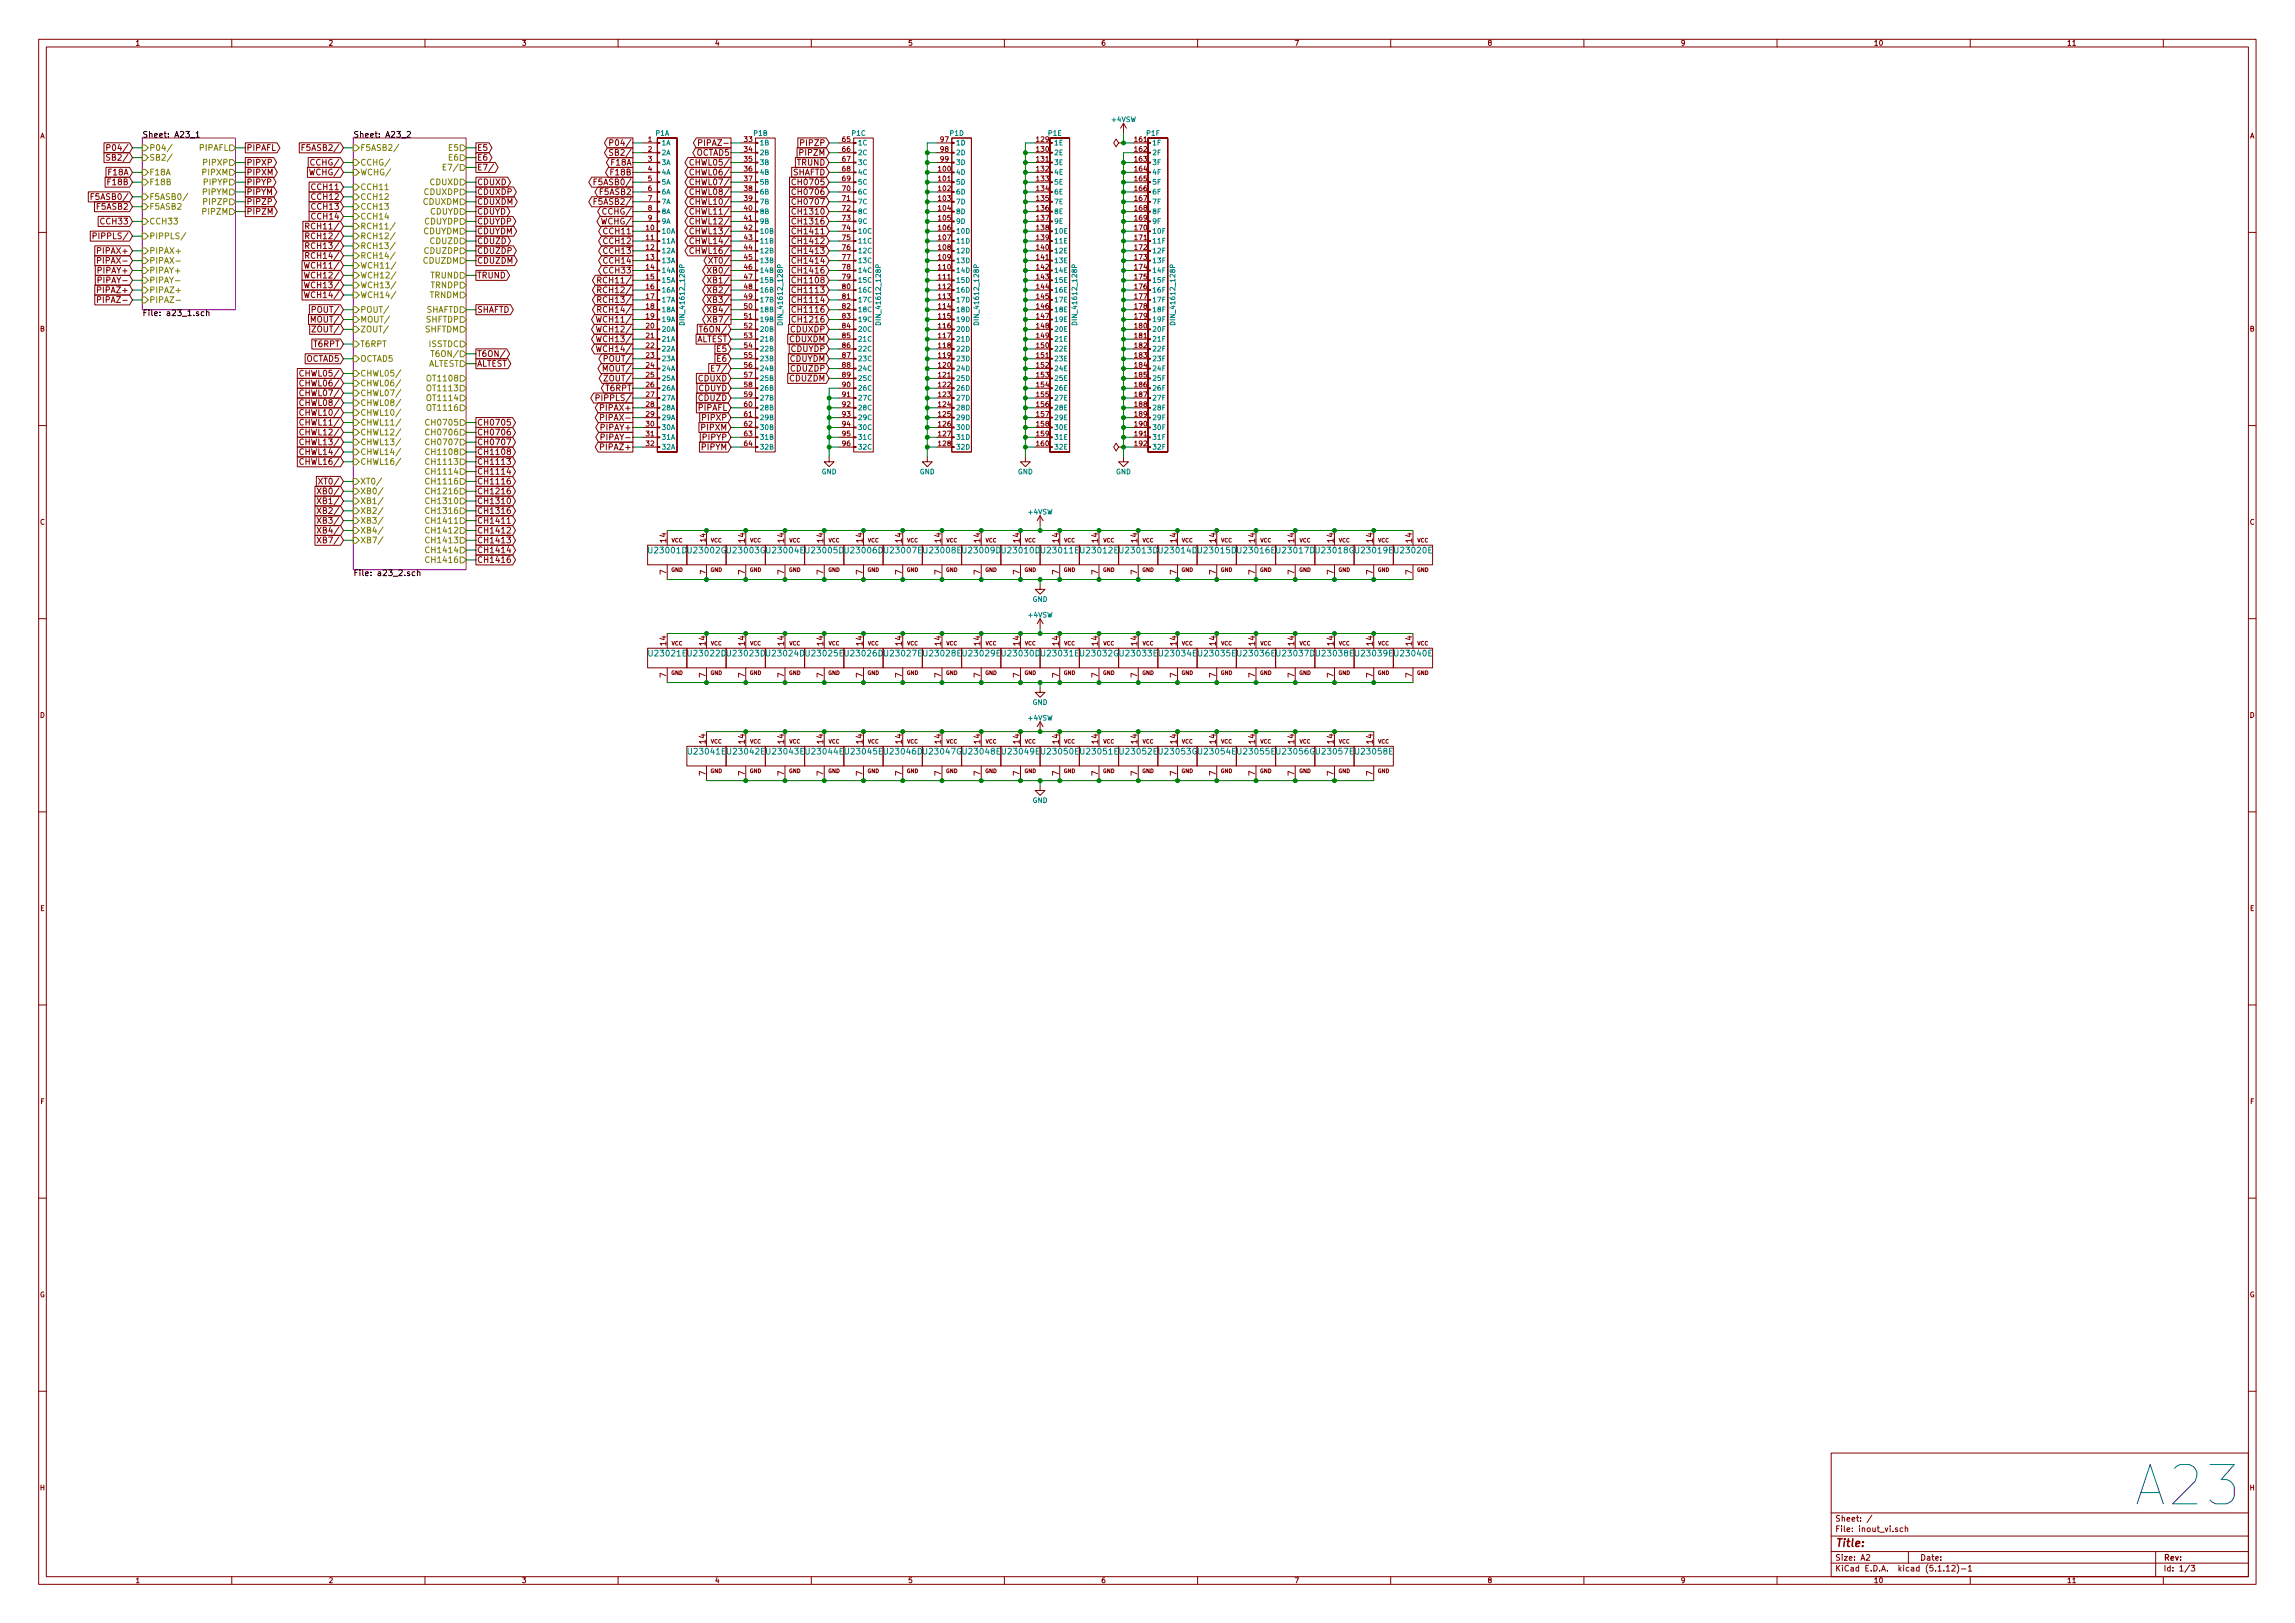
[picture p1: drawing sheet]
<svg xmlns="http://www.w3.org/2000/svg" width="594mm" height="420mm" viewBox="0 0 594 420" stroke-linecap="round" stroke-linejoin="round" font-family="sans-serif">
<defs><g id="words">
<text font-size="14.2" fill="#0000c2" x="554.4" y="389.8">A23</text>
<text font-size="2.8" fill="#840000" x="475" y="400.4">Title:</text>
<g font-size="2.1">
<text x="36.8" y="35.6">Sheet: A23_1</text>
<text x="91.4" y="35.6">Sheet: A23_2</text>
<text x="36.8" y="81.8">File: a23_1.sch</text>
<text x="91.4" y="149.1">File: a23_2.sch</text>
</g>
<g font-size="2.1" fill="#840000">
<text x="28.7" y="41.6">SB2/</text>
<text x="29" y="39">P04/</text>
<text x="63.8" y="39">PIPAFL</text>
<text x="79.2" y="39">F5ASB2/</text>
<text x="123.4" y="41.6">E6</text>
<text x="123.4" y="39">E5</text>
<text x="158.9" y="40.3">SB2/</text>
<text x="159.2" y="37.8">P04/</text>
<text x="180.2" y="40.3">OCTAD5</text>
<text x="182" y="37.8">PIPAZ-</text>
<text x="207.2" y="40.3">PIPZM</text>
<text x="207.6" y="37.8">PIPZP</text>
<text x="28.2" y="47.9">F18B</text>
<text x="28.2" y="45.4">F18A</text>
<text x="63.8" y="47.9">PIPYP</text>
<text x="63.8" y="45.4">PIPXM</text>
<text x="63.8" y="42.8">PIPXP</text>
<text x="80.7" y="45.4">WCHG/</text>
<text x="81.2" y="42.8">CCHG/</text>
<text x="123.4" y="47.9">CDUXD</text>
<text x="123.4" y="44.1">E7/</text>
<text x="154.8" y="47.9">F5ASB0/</text>
<text x="158.4" y="45.4">F18B</text>
<text x="158.4" y="42.8">F18A</text>
<text x="179.7" y="47.9">CHWL07/</text>
<text x="179.7" y="45.4">CHWL06/</text>
<text x="179.7" y="42.8">CHWL05/</text>
<text x="205.1" y="45.4">SHAFTD</text>
<text x="205.9" y="47.9">CH0705</text>
<text x="206.3" y="42.8">TRUND</text>
<text x="24.6" y="51.7">F5ASB0/</text>
<text x="63.8" y="53">PIPZP</text>
<text x="63.8" y="50.5">PIPYM</text>
<text x="81" y="49.2">CCH11</text>
<text x="81" y="51.7">CCH12</text>
<text x="123.4" y="53">CDUXDM</text>
<text x="123.4" y="50.5">CDUXDP</text>
<text x="154.8" y="53">F5ASB2/</text>
<text x="155.4" y="50.5">F5ASB2</text>
<text x="179.7" y="53">CHWL10/</text>
<text x="179.7" y="50.5">CHWL08/</text>
<text x="205.9" y="53">CH0707</text>
<text x="205.9" y="50.5">CH0706</text>
<text x="25.2" y="54.3">F5ASB2</text>
<text x="26.4" y="58.1">CCH33</text>
<text x="63.8" y="55.5">PIPZM</text>
<text x="80.4" y="59.4">RCH11/</text>
<text x="81" y="56.8">CCH14</text>
<text x="81" y="54.3">CCH13</text>
<text x="123.4" y="55.5">CDUYD</text>
<text x="123.4" y="58.1">CDUYDP</text>
<text x="156.3" y="58.1">WCHG/</text>
<text x="156.7" y="55.5">CCHG/</text>
<text x="179.7" y="58.1">CHWL12/</text>
<text x="179.7" y="55.5">CHWL11/</text>
<text x="205.9" y="58.1">CH1316</text>
<text x="205.9" y="55.5">CH1310</text>
<text x="25.2" y="61.9">PIPPLS/</text>
<text x="25.8" y="65.7">PIPAX+</text>
<text x="80.4" y="64.4">RCH13/</text>
<text x="80.4" y="61.9">RCH12/</text>
<text x="123.4" y="63.2">CDUZD</text>
<text x="123.4" y="65.7">CDUZDP</text>
<text x="123.4" y="60.6">CDUYDM</text>
<text x="156.6" y="65.7">CCH13</text>
<text x="156.6" y="63.2">CCH12</text>
<text x="156.6" y="60.6">CCH11</text>
<text x="179.7" y="65.7">CHWL16/</text>
<text x="179.7" y="63.2">CHWL14/</text>
<text x="179.7" y="60.6">CHWL13/</text>
<text x="205.9" y="65.7">CH1413</text>
<text x="205.9" y="63.2">CH1412</text>
<text x="205.9" y="60.6">CH1411</text>
<text x="25.8" y="70.8">PIPAY+</text>
<text x="26.3" y="68.2">PIPAX-</text>
<text x="80" y="69.5">WCH11/</text>
<text x="80.4" y="67">RCH14/</text>
<text x="123.4" y="68.2">CDUZDM</text>
<text x="156.6" y="70.8">CCH33</text>
<text x="156.6" y="68.2">CCH14</text>
<text x="184.3" y="70.8">XB0/</text>
<text x="184.5" y="68.2">XT0/</text>
<text x="205.9" y="68.2">CH1414</text>
<text x="205.9" y="70.8">CH1416</text>
<text x="25.9" y="75.9">PIPAZ+</text>
<text x="26.3" y="73.3">PIPAY-</text>
<text x="80" y="77.1">WCH14/</text>
<text x="80" y="74.6">WCH13/</text>
<text x="80" y="72.1">WCH12/</text>
<text x="123.4" y="72.1">TRUND</text>
<text x="156" y="75.9">RCH12/</text>
<text x="156" y="73.3">RCH11/</text>
<text x="184.3" y="75.9">XB2/</text>
<text x="184.3" y="73.3">XB1/</text>
<text x="205.9" y="73.3">CH1108</text>
<text x="205.9" y="75.9">CH1113</text>
<text x="26.4" y="78.4">PIPAZ-</text>
<text x="81.2" y="83.5">MOUT/</text>
<text x="81.5" y="80.9">POUT/</text>
<text x="123.4" y="80.9">SHAFTD</text>
<text x="155.5" y="83.5">WCH11/</text>
<text x="156" y="78.4">RCH13/</text>
<text x="156" y="80.9">RCH14/</text>
<text x="184.3" y="83.5">XB7/</text>
<text x="184.3" y="80.9">XB4/</text>
<text x="184.3" y="78.4">XB3/</text>
<text x="205.9" y="80.9">CH1116</text>
<text x="205.9" y="83.5">CH1216</text>
<text x="205.9" y="78.4">CH1114</text>
<text x="81.3" y="89.8">T6RPT</text>
<text x="81.6" y="86">ZOUT/</text>
<text x="155.5" y="88.6">WCH13/</text>
<text x="155.5" y="86">WCH12/</text>
<text x="180.1" y="88.6">ALTEST</text>
<text x="182.1" y="86">T6ON/</text>
<text x="204.4" y="88.6">CDUXDM</text>
<text x="204.7" y="86">CDUXDP</text>
<text x="79.2" y="93.6">OCTAD5</text>
<text x="123.4" y="94.9">ALTEST</text>
<text x="123.4" y="92.4">T6ON/</text>
<text x="155.5" y="91.1">WCH14/</text>
<text x="157.1" y="93.6">POUT/</text>
<text x="185.7" y="93.6">E6</text>
<text x="185.7" y="91.1">E5</text>
<text x="204.4" y="93.6">CDUYDM</text>
<text x="204.7" y="91.1">CDUYDP</text>
<text x="78.7" y="100">CHWL06/</text>
<text x="78.7" y="97.5">CHWL05/</text>
<text x="156.7" y="96.2">MOUT/</text>
<text x="156.8" y="101.3">T6RPT</text>
<text x="157.2" y="98.7">ZOUT/</text>
<text x="180.8" y="101.3">CDUYD</text>
<text x="180.8" y="98.7">CDUXD</text>
<text x="185.1" y="96.2">E7/</text>
<text x="204.5" y="98.7">CDUZDM</text>
<text x="204.9" y="96.2">CDUZDP</text>
<text x="78.7" y="107.6">CHWL10/</text>
<text x="78.7" y="105.1">CHWL08/</text>
<text x="78.7" y="102.5">CHWL07/</text>
<text x="155.4" y="103.8">PIPPLS/</text>
<text x="156" y="106.3">PIPAX+</text>
<text x="180.8" y="106.3">PIPAFL</text>
<text x="180.9" y="103.8">CDUZD</text>
<text x="78.7" y="112.7">CHWL12/</text>
<text x="78.7" y="110.2">CHWL11/</text>
<text x="123.4" y="112.7">CH0706</text>
<text x="123.4" y="110.2">CH0705</text>
<text x="156" y="111.4">PIPAY+</text>
<text x="156.5" y="114">PIPAY-</text>
<text x="156.5" y="108.9">PIPAX-</text>
<text x="181.7" y="111.4">PIPXM</text>
<text x="182.1" y="114">PIPYP</text>
<text x="182.1" y="108.9">PIPXP</text>
<text x="78.7" y="117.8">CHWL14/</text>
<text x="78.7" y="115.2">CHWL13/</text>
<text x="123.4" y="115.2">CH0707</text>
<text x="123.4" y="117.8">CH1108</text>
<text x="156.1" y="116.5">PIPAZ+</text>
<text x="181.7" y="116.5">PIPYM</text>
<text x="78.7" y="120.3">CHWL16/</text>
<text x="83.5" y="125.4">XT0/</text>
<text x="123.4" y="125.4">CH1116</text>
<text x="123.4" y="122.9">CH1114</text>
<text x="123.4" y="120.3">CH1113</text>
<text x="83.3" y="130.5">XB1/</text>
<text x="83.3" y="127.9">XB0/</text>
<text x="123.4" y="130.5">CH1310</text>
<text x="123.4" y="127.9">CH1216</text>
<text x="83.3" y="135.6">XB3/</text>
<text x="83.3" y="133">XB2/</text>
<text x="123.4" y="135.6">CH1411</text>
<text x="123.4" y="133">CH1316</text>
<text x="83.3" y="140.6">XB7/</text>
<text x="83.3" y="138.1">XB4/</text>
<text x="123.4" y="143.2">CH1414</text>
<text x="123.4" y="140.6">CH1413</text>
<text x="123.4" y="138.1">CH1412</text>
<text x="172.5" y="140.4" transform="rotate(-90 172.5 140.4)">14</text>
<text x="192.8" y="140.4" transform="rotate(-90 192.8 140.4)">14</text>
<text x="202.9" y="140.4" transform="rotate(-90 202.9 140.4)">14</text>
<text x="213.1" y="140.4" transform="rotate(-90 213.1 140.4)">14</text>
<text x="223.3" y="140.4" transform="rotate(-90 223.3 140.4)">14</text>
<text x="233.4" y="140.4" transform="rotate(-90 233.4 140.4)">14</text>
<text x="243.6" y="140.4" transform="rotate(-90 243.6 140.4)">14</text>
<text x="253.7" y="140.4" transform="rotate(-90 253.7 140.4)">14</text>
<text x="263.9" y="140.4" transform="rotate(-90 263.9 140.4)">14</text>
<text x="274.1" y="140.4" transform="rotate(-90 274.1 140.4)">14</text>
<text x="284.2" y="140.4" transform="rotate(-90 284.2 140.4)">14</text>
<text x="294.4" y="140.4" transform="rotate(-90 294.4 140.4)">14</text>
<text x="304.5" y="140.4" transform="rotate(-90 304.5 140.4)">14</text>
<text x="314.7" y="140.4" transform="rotate(-90 314.7 140.4)">14</text>
<text x="324.9" y="140.4" transform="rotate(-90 324.9 140.4)">14</text>
<text x="335" y="140.4" transform="rotate(-90 335 140.4)">14</text>
<text x="345.2" y="140.4" transform="rotate(-90 345.2 140.4)">14</text>
<text x="355.3" y="140.4" transform="rotate(-90 355.3 140.4)">14</text>
<text x="365.5" y="140.4" transform="rotate(-90 365.5 140.4)">14</text>
<text x="123.4" y="145.7">CH1416</text>
<text x="172.5" y="148.7" transform="rotate(-90 172.5 148.7)">7</text>
<text x="192.8" y="148.7" transform="rotate(-90 192.8 148.7)">7</text>
<text x="202.9" y="148.7" transform="rotate(-90 202.9 148.7)">7</text>
<text x="213.1" y="148.7" transform="rotate(-90 213.1 148.7)">7</text>
<text x="223.3" y="148.7" transform="rotate(-90 223.3 148.7)">7</text>
<text x="233.4" y="148.7" transform="rotate(-90 233.4 148.7)">7</text>
<text x="243.6" y="148.7" transform="rotate(-90 243.6 148.7)">7</text>
<text x="253.7" y="148.7" transform="rotate(-90 253.7 148.7)">7</text>
<text x="263.9" y="148.7" transform="rotate(-90 263.9 148.7)">7</text>
<text x="274.1" y="148.7" transform="rotate(-90 274.1 148.7)">7</text>
<text x="284.2" y="148.7" transform="rotate(-90 284.2 148.7)">7</text>
<text x="294.4" y="148.7" transform="rotate(-90 294.4 148.7)">7</text>
<text x="304.5" y="148.7" transform="rotate(-90 304.5 148.7)">7</text>
<text x="314.7" y="148.7" transform="rotate(-90 314.7 148.7)">7</text>
<text x="324.9" y="148.7" transform="rotate(-90 324.9 148.7)">7</text>
<text x="335" y="148.7" transform="rotate(-90 335 148.7)">7</text>
<text x="345.2" y="148.7" transform="rotate(-90 345.2 148.7)">7</text>
<text x="355.3" y="148.7" transform="rotate(-90 355.3 148.7)">7</text>
<text x="365.5" y="148.7" transform="rotate(-90 365.5 148.7)">7</text>
<text x="172.5" y="167.1" transform="rotate(-90 172.5 167.1)">14</text>
<text x="182.6" y="167.1" transform="rotate(-90 182.6 167.1)">14</text>
<text x="192.8" y="167.1" transform="rotate(-90 192.8 167.1)">14</text>
<text x="202.9" y="167.1" transform="rotate(-90 202.9 167.1)">14</text>
<text x="213.1" y="167.1" transform="rotate(-90 213.1 167.1)">14</text>
<text x="223.3" y="167.1" transform="rotate(-90 223.3 167.1)">14</text>
<text x="233.4" y="167.1" transform="rotate(-90 233.4 167.1)">14</text>
<text x="243.6" y="167.1" transform="rotate(-90 243.6 167.1)">14</text>
<text x="253.7" y="167.1" transform="rotate(-90 253.7 167.1)">14</text>
<text x="263.9" y="167.1" transform="rotate(-90 263.9 167.1)">14</text>
<text x="274.1" y="167.1" transform="rotate(-90 274.1 167.1)">14</text>
<text x="284.2" y="167.1" transform="rotate(-90 284.2 167.1)">14</text>
<text x="294.4" y="167.1" transform="rotate(-90 294.4 167.1)">14</text>
<text x="304.5" y="167.1" transform="rotate(-90 304.5 167.1)">14</text>
<text x="314.7" y="167.1" transform="rotate(-90 314.7 167.1)">14</text>
<text x="324.9" y="167.1" transform="rotate(-90 324.9 167.1)">14</text>
<text x="335" y="167.1" transform="rotate(-90 335 167.1)">14</text>
<text x="345.2" y="167.1" transform="rotate(-90 345.2 167.1)">14</text>
<text x="355.3" y="167.1" transform="rotate(-90 355.3 167.1)">14</text>
<text x="365.5" y="167.1" transform="rotate(-90 365.5 167.1)">14</text>
<text x="172.5" y="175.4" transform="rotate(-90 172.5 175.4)">7</text>
<text x="182.6" y="175.4" transform="rotate(-90 182.6 175.4)">7</text>
<text x="192.8" y="175.4" transform="rotate(-90 192.8 175.4)">7</text>
<text x="202.9" y="175.4" transform="rotate(-90 202.9 175.4)">7</text>
<text x="213.1" y="175.4" transform="rotate(-90 213.1 175.4)">7</text>
<text x="223.3" y="175.4" transform="rotate(-90 223.3 175.4)">7</text>
<text x="233.4" y="175.4" transform="rotate(-90 233.4 175.4)">7</text>
<text x="243.6" y="175.4" transform="rotate(-90 243.6 175.4)">7</text>
<text x="253.7" y="175.4" transform="rotate(-90 253.7 175.4)">7</text>
<text x="263.9" y="175.4" transform="rotate(-90 263.9 175.4)">7</text>
<text x="274.1" y="175.4" transform="rotate(-90 274.1 175.4)">7</text>
<text x="284.2" y="175.4" transform="rotate(-90 284.2 175.4)">7</text>
<text x="294.4" y="175.4" transform="rotate(-90 294.4 175.4)">7</text>
<text x="304.5" y="175.4" transform="rotate(-90 304.5 175.4)">7</text>
<text x="314.7" y="175.4" transform="rotate(-90 314.7 175.4)">7</text>
<text x="324.9" y="175.4" transform="rotate(-90 324.9 175.4)">7</text>
<text x="335" y="175.4" transform="rotate(-90 335 175.4)">7</text>
<text x="345.2" y="175.4" transform="rotate(-90 345.2 175.4)">7</text>
<text x="355.3" y="175.4" transform="rotate(-90 355.3 175.4)">7</text>
<text x="365.5" y="175.4" transform="rotate(-90 365.5 175.4)">7</text>
<text x="182.6" y="192.5" transform="rotate(-90 182.6 192.5)">14</text>
<text x="192.8" y="192.5" transform="rotate(-90 192.8 192.5)">14</text>
<text x="202.9" y="192.5" transform="rotate(-90 202.9 192.5)">14</text>
<text x="213.1" y="192.5" transform="rotate(-90 213.1 192.5)">14</text>
<text x="223.3" y="192.5" transform="rotate(-90 223.3 192.5)">14</text>
<text x="233.4" y="192.5" transform="rotate(-90 233.4 192.5)">14</text>
<text x="243.6" y="192.5" transform="rotate(-90 243.6 192.5)">14</text>
<text x="253.7" y="192.5" transform="rotate(-90 253.7 192.5)">14</text>
<text x="263.9" y="192.5" transform="rotate(-90 263.9 192.5)">14</text>
<text x="274.1" y="192.5" transform="rotate(-90 274.1 192.5)">14</text>
<text x="284.2" y="192.5" transform="rotate(-90 284.2 192.5)">14</text>
<text x="294.4" y="192.5" transform="rotate(-90 294.4 192.5)">14</text>
<text x="304.5" y="192.5" transform="rotate(-90 304.5 192.5)">14</text>
<text x="314.7" y="192.5" transform="rotate(-90 314.7 192.5)">14</text>
<text x="324.9" y="192.5" transform="rotate(-90 324.9 192.5)">14</text>
<text x="335" y="192.5" transform="rotate(-90 335 192.5)">14</text>
<text x="345.2" y="192.5" transform="rotate(-90 345.2 192.5)">14</text>
<text x="355.3" y="192.5" transform="rotate(-90 355.3 192.5)">14</text>
<text x="182.6" y="200.8" transform="rotate(-90 182.6 200.8)">7</text>
<text x="192.8" y="200.8" transform="rotate(-90 192.8 200.8)">7</text>
<text x="202.9" y="200.8" transform="rotate(-90 202.9 200.8)">7</text>
<text x="213.1" y="200.8" transform="rotate(-90 213.1 200.8)">7</text>
<text x="223.3" y="200.8" transform="rotate(-90 223.3 200.8)">7</text>
<text x="233.4" y="200.8" transform="rotate(-90 233.4 200.8)">7</text>
<text x="243.6" y="200.8" transform="rotate(-90 243.6 200.8)">7</text>
<text x="253.7" y="200.8" transform="rotate(-90 253.7 200.8)">7</text>
<text x="263.9" y="200.8" transform="rotate(-90 263.9 200.8)">7</text>
<text x="274.1" y="200.8" transform="rotate(-90 274.1 200.8)">7</text>
<text x="284.2" y="200.8" transform="rotate(-90 284.2 200.8)">7</text>
<text x="294.4" y="200.8" transform="rotate(-90 294.4 200.8)">7</text>
<text x="304.5" y="200.8" transform="rotate(-90 304.5 200.8)">7</text>
<text x="314.7" y="200.8" transform="rotate(-90 314.7 200.8)">7</text>
<text x="324.9" y="200.8" transform="rotate(-90 324.9 200.8)">7</text>
<text x="335" y="200.8" transform="rotate(-90 335 200.8)">7</text>
<text x="345.2" y="200.8" transform="rotate(-90 345.2 200.8)">7</text>
<text x="355.3" y="200.8" transform="rotate(-90 355.3 200.8)">7</text>
<text x="475" y="393.9">Sheet: /</text>
<text x="475" y="396.6">File: inout_vi.sch</text>
<text x="475" y="406.8">KiCad E.D.A. kicad (5.1.12)-1</text>
<text x="475" y="404">Size: A2</text>
<text x="497" y="404">Date:</text>
<text x="560" y="404">Rev:</text>
<text x="560" y="406.8">Id: 1/3</text>
</g>
<g font-size="2.1" fill="#848400">
<text x="38.6" y="39">P04/</text>
<text x="38.6" y="41.6">SB2/</text>
<text x="51.6" y="39">PIPAFL</text>
<text x="93.2" y="39">F5ASB2/</text>
<text x="116.3" y="39">E5</text>
<text x="116.3" y="41.6">E6</text>
<text x="38.6" y="47.9">F18B</text>
<text x="38.6" y="45.4">F18A</text>
<text x="52.6" y="45.4">PIPXM</text>
<text x="52.9" y="42.8">PIPXP</text>
<text x="52.9" y="47.9">PIPYP</text>
<text x="93.2" y="45.4">WCHG/</text>
<text x="93.2" y="42.8">CCHG/</text>
<text x="111.3" y="47.9">CDUXD</text>
<text x="115.7" y="44.1">E7/</text>
<text x="38.6" y="51.7">F5ASB0/</text>
<text x="52.6" y="50.5">PIPYM</text>
<text x="53" y="53">PIPZP</text>
<text x="93.2" y="49.2">CCH11</text>
<text x="93.2" y="51.7">CCH12</text>
<text x="109.6" y="53">CDUXDM</text>
<text x="109.9" y="50.5">CDUXDP</text>
<text x="38.6" y="58.1">CCH33</text>
<text x="38.6" y="54.3">F5ASB2</text>
<text x="52.7" y="55.5">PIPZM</text>
<text x="93.2" y="56.8">CCH14</text>
<text x="93.2" y="59.4">RCH11/</text>
<text x="93.2" y="54.3">CCH13</text>
<text x="109.9" y="58.1">CDUYDP</text>
<text x="111.3" y="55.5">CDUYD</text>
<text x="38.6" y="61.9">PIPPLS/</text>
<text x="38.6" y="65.7">PIPAX+</text>
<text x="93.2" y="61.9">RCH12/</text>
<text x="93.2" y="64.4">RCH13/</text>
<text x="109.6" y="60.6">CDUYDM</text>
<text x="110" y="65.7">CDUZDP</text>
<text x="111.5" y="63.2">CDUZD</text>
<text x="38.6" y="68.2">PIPAX-</text>
<text x="38.6" y="70.8">PIPAY+</text>
<text x="93.2" y="67">RCH14/</text>
<text x="93.2" y="69.5">WCH11/</text>
<text x="109.7" y="68.2">CDUZDM</text>
<text x="38.6" y="73.3">PIPAY-</text>
<text x="38.6" y="75.9">PIPAZ+</text>
<text x="93.2" y="77.1">WCH14/</text>
<text x="93.2" y="72.1">WCH12/</text>
<text x="93.2" y="74.6">WCH13/</text>
<text x="111.2" y="77.1">TRNDM</text>
<text x="111.5" y="72.1">TRUND</text>
<text x="111.6" y="74.6">TRNDP</text>
<text x="38.6" y="78.4">PIPAZ-</text>
<text x="93.2" y="80.9">POUT/</text>
<text x="93.2" y="83.5">MOUT/</text>
<text x="110.3" y="80.9">SHAFTD</text>
<text x="110.4" y="83.5">SHFTDP</text>
<text x="93.2" y="86">ZOUT/</text>
<text x="93.2" y="89.8">T6RPT</text>
<text x="110" y="86">SHFTDM</text>
<text x="111.1" y="89.8">ISSTDC</text>
<text x="93.2" y="93.6">OCTAD5</text>
<text x="110.6" y="94.9">ALTEST</text>
<text x="112.6" y="92.4">T6ON/</text>
<text x="93.2" y="97.5">CHWL05/</text>
<text x="93.2" y="100">CHWL06/</text>
<text x="111.2" y="98.7">OT1108</text>
<text x="111.2" y="101.3">OT1113</text>
<text x="93.2" y="102.5">CHWL07/</text>
<text x="93.2" y="105.1">CHWL08/</text>
<text x="93.2" y="107.6">CHWL10/</text>
<text x="111.2" y="103.8">OT1114</text>
<text x="111.2" y="106.3">OT1116</text>
<text x="93.2" y="112.7">CHWL12/</text>
<text x="93.2" y="110.2">CHWL11/</text>
<text x="111.1" y="110.2">CH0705</text>
<text x="111.1" y="112.7">CH0706</text>
<text x="93.2" y="117.8">CHWL14/</text>
<text x="93.2" y="115.2">CHWL13/</text>
<text x="111.1" y="115.2">CH0707</text>
<text x="111.1" y="117.8">CH1108</text>
<text x="93.2" y="120.3">CHWL16/</text>
<text x="93.2" y="125.4">XT0/</text>
<text x="111.1" y="120.3">CH1113</text>
<text x="111.1" y="122.9">CH1114</text>
<text x="111.1" y="125.4">CH1116</text>
<text x="93.2" y="127.9">XB0/</text>
<text x="93.2" y="130.5">XB1/</text>
<text x="111.1" y="127.9">CH1216</text>
<text x="111.1" y="130.5">CH1310</text>
<text x="93.2" y="133">XB2/</text>
<text x="93.2" y="135.6">XB3/</text>
<text x="111.1" y="135.6">CH1411</text>
<text x="111.1" y="133">CH1316</text>
<text x="93.2" y="138.1">XB4/</text>
<text x="93.2" y="140.6">XB7/</text>
<text x="111.1" y="143.2">CH1414</text>
<text x="111.1" y="140.6">CH1413</text>
<text x="111.1" y="138.1">CH1412</text>
<text x="111.1" y="145.7">CH1416</text>
</g>
<g font-size="2.1" fill="#008484">
<text x="168.2" y="143.2">U23001D</text>
<text x="178.3" y="143.2">U23002G</text>
<text x="188.5" y="143.2">U23003G</text>
<text x="198.8" y="143.2">U23004E</text>
<text x="208.9" y="143.2">U23005D</text>
<text x="219" y="143.2">U23006D</text>
<text x="229.3" y="143.2">U23007E</text>
<text x="239.4" y="143.2">U23008E</text>
<text x="249.5" y="143.2">U23009D</text>
<text x="259.7" y="143.2">U23010D</text>
<text x="269.9" y="143.2">U23011E</text>
<text x="280.1" y="143.2">U23012E</text>
<text x="290.2" y="143.2">U23013D</text>
<text x="300.3" y="143.2">U23014D</text>
<text x="310.5" y="143.2">U23015D</text>
<text x="320.7" y="143.2">U23016E</text>
<text x="330.8" y="143.2">U23017D</text>
<text x="340.9" y="143.2">U23018G</text>
<text x="351.2" y="143.2">U23019E</text>
<text x="361.3" y="143.2">U23020E</text>
<text x="168.3" y="169.9">U23021E</text>
<text x="178.4" y="169.9">U23022D</text>
<text x="188.6" y="169.9">U23023D</text>
<text x="198.7" y="169.9">U23024D</text>
<text x="208.9" y="169.9">U23025E</text>
<text x="219" y="169.9">U23026D</text>
<text x="229.3" y="169.9">U23027E</text>
<text x="239.4" y="169.9">U23028E</text>
<text x="249.6" y="169.9">U23029E</text>
<text x="259.7" y="169.9">U23030D</text>
<text x="269.9" y="169.9">U23031E</text>
<text x="279.9" y="169.9">U23032G</text>
<text x="290.2" y="169.9">U23033E</text>
<text x="300.4" y="169.9">U23034E</text>
<text x="310.5" y="169.9">U23035E</text>
<text x="320.7" y="169.9">U23036E</text>
<text x="330.8" y="169.9">U23037D</text>
<text x="341" y="169.9">U23038E</text>
<text x="351.2" y="169.9">U23039E</text>
<text x="361.3" y="169.9">U23040E</text>
<text x="178.5" y="195.3">U23041E</text>
<text x="188.6" y="195.3">U23042E</text>
<text x="198.8" y="195.3">U23043E</text>
<text x="208.9" y="195.3">U23044E</text>
<text x="219.1" y="195.3">U23045E</text>
<text x="229.2" y="195.3">U23046D</text>
<text x="239.3" y="195.3">U23047G</text>
<text x="249.6" y="195.3">U23048E</text>
<text x="259.7" y="195.3">U23049E</text>
<text x="269.9" y="195.3">U23050E</text>
<text x="280.1" y="195.3">U23051E</text>
<text x="290.2" y="195.3">U23052E</text>
<text x="300.3" y="195.3">U23053G</text>
<text x="310.5" y="195.3">U23054E</text>
<text x="320.7" y="195.3">U23055E</text>
<text x="330.7" y="195.3">U23056G</text>
<text x="341" y="195.3">U23057E</text>
<text x="351.2" y="195.3">U23058E</text>
</g>
<g font-size="1.8" fill="#840000">
<text x="35" y="11.8">1</text>
<text x="85" y="11.8">2</text>
<text x="135" y="11.8">3</text>
<text x="185" y="11.8">4</text>
<text x="235" y="11.8">5</text>
<text x="285" y="11.8">6</text>
<text x="335" y="11.8">7</text>
<text x="385" y="11.8">8</text>
<text x="435" y="11.8">9</text>
<text x="485" y="11.8">10</text>
<text x="535" y="11.8">11</text>
<text x="10.4" y="35.8">A</text>
<text x="582.4" y="35.8">A</text>
<text x="167.8" y="36.7">1</text>
<text x="167.8" y="39.3">2</text>
<text x="167.8" y="41.8">3</text>
<text x="192.7" y="36.7">33</text>
<text x="192.7" y="39.3">34</text>
<text x="192.7" y="41.8">35</text>
<text x="218.1" y="36.7">65</text>
<text x="218.1" y="39.3">66</text>
<text x="218.1" y="41.8">67</text>
<text x="243.5" y="36.7">97</text>
<text x="243.5" y="39.3">98</text>
<text x="243.5" y="41.8">99</text>
<text x="268.4" y="39.3">130</text>
<text x="268.4" y="41.8">131</text>
<text x="268.4" y="36.7">129</text>
<text x="293.8" y="36.7">161</text>
<text x="293.8" y="39.3">162</text>
<text x="293.8" y="41.8">163</text>
<text x="167.8" y="44.4">4</text>
<text x="167.8" y="46.9">5</text>
<text x="192.7" y="44.4">36</text>
<text x="192.7" y="46.9">37</text>
<text x="218.1" y="44.4">68</text>
<text x="218.1" y="46.9">69</text>
<text x="243" y="44.4">100</text>
<text x="243" y="46.9">101</text>
<text x="268.4" y="44.4">132</text>
<text x="268.4" y="46.9">133</text>
<text x="293.8" y="44.4">164</text>
<text x="293.8" y="46.9">165</text>
<text x="167.8" y="49.4">6</text>
<text x="167.8" y="52">7</text>
<text x="192.7" y="49.4">38</text>
<text x="192.7" y="52">39</text>
<text x="218.1" y="49.4">70</text>
<text x="218.1" y="52">71</text>
<text x="243" y="49.4">102</text>
<text x="243" y="52">103</text>
<text x="268.4" y="49.4">134</text>
<text x="268.4" y="52">135</text>
<text x="293.8" y="49.4">166</text>
<text x="293.8" y="52">167</text>
<text x="167.3" y="59.6">10</text>
<text x="167.8" y="54.5">8</text>
<text x="167.8" y="57.1">9</text>
<text x="192.7" y="54.5">40</text>
<text x="192.7" y="57.1">41</text>
<text x="192.7" y="59.6">42</text>
<text x="218.1" y="54.5">72</text>
<text x="218.1" y="57.1">73</text>
<text x="218.1" y="59.6">74</text>
<text x="243" y="54.5">104</text>
<text x="243" y="57.1">105</text>
<text x="243" y="59.6">106</text>
<text x="268.4" y="54.5">136</text>
<text x="268.4" y="57.1">137</text>
<text x="268.4" y="59.6">138</text>
<text x="293.8" y="59.6">170</text>
<text x="293.8" y="54.5">168</text>
<text x="293.8" y="57.1">169</text>
<text x="167.3" y="62.1">11</text>
<text x="167.3" y="64.7">12</text>
<text x="192.7" y="62.1">43</text>
<text x="192.7" y="64.7">44</text>
<text x="218.1" y="62.1">75</text>
<text x="218.1" y="64.7">76</text>
<text x="243" y="62.1">107</text>
<text x="243" y="64.7">108</text>
<text x="268.4" y="64.7">140</text>
<text x="268.4" y="62.1">139</text>
<text x="293.8" y="62.1">171</text>
<text x="293.8" y="64.7">172</text>
<text x="167.3" y="67.2">13</text>
<text x="167.3" y="69.8">14</text>
<text x="192.7" y="67.2">45</text>
<text x="192.7" y="69.8">46</text>
<text x="218.1" y="67.2">77</text>
<text x="218.1" y="69.8">78</text>
<text x="243" y="69.8">110</text>
<text x="243" y="67.2">109</text>
<text x="268.4" y="67.2">141</text>
<text x="268.4" y="69.8">142</text>
<text x="293.8" y="67.2">173</text>
<text x="293.8" y="69.8">174</text>
<text x="167.3" y="72.3">15</text>
<text x="167.3" y="74.8">16</text>
<text x="167.3" y="77.4">17</text>
<text x="192.7" y="72.3">47</text>
<text x="192.7" y="74.8">48</text>
<text x="192.7" y="77.4">49</text>
<text x="218.1" y="74.8">80</text>
<text x="218.1" y="77.4">81</text>
<text x="218.1" y="72.3">79</text>
<text x="243" y="72.3">111</text>
<text x="243" y="74.8">112</text>
<text x="243" y="77.4">113</text>
<text x="268.4" y="72.3">143</text>
<text x="268.4" y="74.8">144</text>
<text x="268.4" y="77.4">145</text>
<text x="293.8" y="72.3">175</text>
<text x="293.8" y="74.8">176</text>
<text x="293.8" y="77.4">177</text>
<text x="167.3" y="79.9">18</text>
<text x="167.3" y="82.5">19</text>
<text x="192.7" y="79.9">50</text>
<text x="192.7" y="82.5">51</text>
<text x="218.1" y="79.9">82</text>
<text x="218.1" y="82.5">83</text>
<text x="243" y="79.9">114</text>
<text x="243" y="82.5">115</text>
<text x="268.4" y="79.9">146</text>
<text x="268.4" y="82.5">147</text>
<text x="293.8" y="79.9">178</text>
<text x="293.8" y="82.5">179</text>
<text x="10.4" y="85.8">B</text>
<text x="167.3" y="85">20</text>
<text x="167.3" y="87.5">21</text>
<text x="192.7" y="85">52</text>
<text x="192.7" y="87.5">53</text>
<text x="218.1" y="85">84</text>
<text x="218.1" y="87.5">85</text>
<text x="243" y="85">116</text>
<text x="243" y="87.5">117</text>
<text x="268.4" y="85">148</text>
<text x="268.4" y="87.5">149</text>
<text x="293.8" y="85">180</text>
<text x="293.8" y="87.5">181</text>
<text x="582.4" y="85.8">B</text>
<text x="167.3" y="90.1">22</text>
<text x="167.3" y="92.6">23</text>
<text x="167.3" y="95.2">24</text>
<text x="192.7" y="90.1">54</text>
<text x="192.7" y="92.6">55</text>
<text x="192.7" y="95.2">56</text>
<text x="218.1" y="90.1">86</text>
<text x="218.1" y="92.6">87</text>
<text x="218.1" y="95.2">88</text>
<text x="243" y="95.2">120</text>
<text x="243" y="90.1">118</text>
<text x="243" y="92.6">119</text>
<text x="268.4" y="90.1">150</text>
<text x="268.4" y="92.6">151</text>
<text x="268.4" y="95.2">152</text>
<text x="293.8" y="90.1">182</text>
<text x="293.8" y="92.6">183</text>
<text x="293.8" y="95.2">184</text>
<text x="167.3" y="97.7">25</text>
<text x="167.3" y="100.2">26</text>
<text x="192.7" y="97.7">57</text>
<text x="192.7" y="100.2">58</text>
<text x="218.1" y="100.2">90</text>
<text x="218.1" y="97.7">89</text>
<text x="243" y="97.7">121</text>
<text x="243" y="100.2">122</text>
<text x="268.4" y="97.7">153</text>
<text x="268.4" y="100.2">154</text>
<text x="293.8" y="97.7">185</text>
<text x="293.8" y="100.2">186</text>
<text x="167.3" y="102.8">27</text>
<text x="167.3" y="105.3">28</text>
<text x="167.3" y="107.9">29</text>
<text x="192.7" y="105.3">60</text>
<text x="192.7" y="107.9">61</text>
<text x="192.7" y="102.8">59</text>
<text x="218.1" y="102.8">91</text>
<text x="218.1" y="105.3">92</text>
<text x="218.1" y="107.9">93</text>
<text x="243" y="102.8">123</text>
<text x="243" y="105.3">124</text>
<text x="243" y="107.9">125</text>
<text x="268.4" y="102.8">155</text>
<text x="268.4" y="105.3">156</text>
<text x="268.4" y="107.9">157</text>
<text x="293.8" y="102.8">187</text>
<text x="293.8" y="105.3">188</text>
<text x="293.8" y="107.9">189</text>
<text x="167.3" y="110.4">30</text>
<text x="167.3" y="112.9">31</text>
<text x="192.7" y="110.4">62</text>
<text x="192.7" y="112.9">63</text>
<text x="218.1" y="110.4">94</text>
<text x="218.1" y="112.9">95</text>
<text x="243" y="110.4">126</text>
<text x="243" y="112.9">127</text>
<text x="268.4" y="110.4">158</text>
<text x="268.4" y="112.9">159</text>
<text x="293.8" y="110.4">190</text>
<text x="293.8" y="112.9">191</text>
<text x="167.3" y="115.5">32</text>
<text x="192.7" y="115.5">64</text>
<text x="218.1" y="115.5">96</text>
<text x="243" y="115.5">128</text>
<text x="268.4" y="115.5">160</text>
<text x="293.8" y="115.5">192</text>
<text x="10.4" y="135.8">C</text>
<text x="582.4" y="135.8">C</text>
<text x="182.6" y="140.2" transform="rotate(-90 182.6 140.2)">14</text>
<text x="182.6" y="148.6" transform="rotate(-90 182.6 148.6)">7</text>
<text x="10.4" y="185.8">D</text>
<text x="582.4" y="185.8">D</text>
<text x="10.4" y="235.8">E</text>
<text x="582.4" y="235.8">E</text>
<text x="10.5" y="285.8">F</text>
<text x="582.5" y="285.8">F</text>
<text x="10.3" y="335.8">G</text>
<text x="582.3" y="335.8">G</text>
<text x="10.4" y="385.8">H</text>
<text x="582.4" y="385.8">H</text>
<text x="35" y="409.8">1</text>
<text x="85" y="409.8">2</text>
<text x="135" y="409.8">3</text>
<text x="185" y="409.8">4</text>
<text x="235" y="409.8">5</text>
<text x="285" y="409.8">6</text>
<text x="335" y="409.8">7</text>
<text x="385" y="409.8">8</text>
<text x="435" y="409.8">9</text>
<text x="485" y="409.8">10</text>
<text x="535" y="409.8">11</text>
</g>
<g font-size="1.8" fill="#008484">
<text x="169.7" y="35.1">P1A</text>
<text x="195.1" y="35.1">P1B</text>
<text x="220.5" y="35.1">P1C</text>
<text x="245.9" y="35.1">P1D</text>
<text x="271.4" y="35.1">P1E</text>
<text x="287.8" y="31.6">+4VSW</text>
<text x="296.8" y="35.1">P1F</text>
<text x="171.2" y="37.6">1A</text>
<text x="171.2" y="40.2">2A</text>
<text x="196.6" y="37.6">1B</text>
<text x="196.6" y="40.2">2B</text>
<text x="222" y="37.6">1C</text>
<text x="222" y="40.2">2C</text>
<text x="247.4" y="37.6">1D</text>
<text x="247.4" y="40.2">2D</text>
<text x="272.8" y="40.2">2E</text>
<text x="272.8" y="37.6">1E</text>
<text x="298.2" y="37.6">1F</text>
<text x="298.2" y="40.2">2F</text>
<text x="171.2" y="42.7">3A</text>
<text x="171.2" y="45.3">4A</text>
<text x="171.2" y="47.8">5A</text>
<text x="196.6" y="42.7">3B</text>
<text x="196.6" y="45.3">4B</text>
<text x="196.6" y="47.8">5B</text>
<text x="222" y="42.7">3C</text>
<text x="222" y="45.3">4C</text>
<text x="222" y="47.8">5C</text>
<text x="247.4" y="42.7">3D</text>
<text x="247.4" y="45.3">4D</text>
<text x="247.4" y="47.8">5D</text>
<text x="272.8" y="42.7">3E</text>
<text x="272.8" y="45.3">4E</text>
<text x="272.8" y="47.8">5E</text>
<text x="298.2" y="42.7">3F</text>
<text x="298.2" y="45.3">4F</text>
<text x="298.2" y="47.8">5F</text>
<text x="171.2" y="50.3">6A</text>
<text x="171.2" y="52.9">7A</text>
<text x="196.6" y="50.3">6B</text>
<text x="196.6" y="52.9">7B</text>
<text x="222" y="50.3">6C</text>
<text x="222" y="52.9">7C</text>
<text x="247.4" y="50.3">6D</text>
<text x="247.4" y="52.9">7D</text>
<text x="272.8" y="50.3">6E</text>
<text x="272.8" y="52.9">7E</text>
<text x="298.2" y="50.3">6F</text>
<text x="298.2" y="52.9">7F</text>
<text x="171.2" y="55.4">8A</text>
<text x="171.2" y="58">9A</text>
<text x="196.6" y="55.4">8B</text>
<text x="196.6" y="58">9B</text>
<text x="222" y="55.4">8C</text>
<text x="222" y="58">9C</text>
<text x="247.4" y="55.4">8D</text>
<text x="247.4" y="58">9D</text>
<text x="272.8" y="55.4">8E</text>
<text x="272.8" y="58">9E</text>
<text x="298.2" y="55.4">8F</text>
<text x="298.2" y="58">9F</text>
<text x="171.2" y="60.5">10A</text>
<text x="171.2" y="63">11A</text>
<text x="171.2" y="65.6">12A</text>
<text x="196.6" y="60.5">10B</text>
<text x="196.6" y="63">11B</text>
<text x="196.6" y="65.6">12B</text>
<text x="222" y="60.5">10C</text>
<text x="222" y="63">11C</text>
<text x="222" y="65.6">12C</text>
<text x="247.4" y="60.5">10D</text>
<text x="247.4" y="63">11D</text>
<text x="247.4" y="65.6">12D</text>
<text x="272.8" y="65.6">12E</text>
<text x="272.8" y="60.5">10E</text>
<text x="272.8" y="63">11E</text>
<text x="298.2" y="60.5">10F</text>
<text x="298.2" y="63">11F</text>
<text x="298.2" y="65.6">12F</text>
<text x="171.2" y="68.1">13A</text>
<text x="171.2" y="70.7">14A</text>
<text x="196.6" y="68.1">13B</text>
<text x="196.6" y="70.7">14B</text>
<text x="222" y="68.1">13C</text>
<text x="222" y="70.7">14C</text>
<text x="247.4" y="70.7">14D</text>
<text x="247.4" y="68.1">13D</text>
<text x="272.8" y="68.1">13E</text>
<text x="272.8" y="70.7">14E</text>
<text x="298.2" y="68.1">13F</text>
<text x="298.2" y="70.7">14F</text>
<text x="171.2" y="73.2">15A</text>
<text x="171.2" y="75.7">16A</text>
<text x="196.6" y="73.2">15B</text>
<text x="196.6" y="75.7">16B</text>
<text x="222" y="75.7">16C</text>
<text x="222" y="73.2">15C</text>
<text x="247.4" y="73.2">15D</text>
<text x="247.4" y="75.7">16D</text>
<text x="272.8" y="73.2">15E</text>
<text x="272.8" y="75.7">16E</text>
<text x="298.2" y="73.2">15F</text>
<text x="298.2" y="75.7">16F</text>
<text x="171.2" y="78.3">17A</text>
<text x="171.2" y="80.8">18A</text>
<text x="171.2" y="83.4">19A</text>
<text x="177.2" y="83.4" transform="rotate(-90 177.2 83.4)">DIN_41612_128P</text>
<text x="196.6" y="80.8">18B</text>
<text x="196.6" y="83.4">19B</text>
<text x="196.6" y="78.3">17B</text>
<text x="202.6" y="83.4" transform="rotate(-90 202.6 83.4)">DIN_41612_128P</text>
<text x="222" y="78.3">17C</text>
<text x="222" y="80.8">18C</text>
<text x="222" y="83.4">19C</text>
<text x="228" y="83.4" transform="rotate(-90 228 83.4)">DIN_41612_128P</text>
<text x="247.4" y="78.3">17D</text>
<text x="247.4" y="80.8">18D</text>
<text x="247.4" y="83.4">19D</text>
<text x="253.4" y="83.4" transform="rotate(-90 253.4 83.4)">DIN_41612_128P</text>
<text x="272.8" y="78.3">17E</text>
<text x="272.8" y="80.8">18E</text>
<text x="272.8" y="83.4">19E</text>
<text x="278.8" y="83.4" transform="rotate(-90 278.8 83.4)">DIN_41612_128P</text>
<text x="298.2" y="78.3">17F</text>
<text x="298.2" y="80.8">18F</text>
<text x="298.2" y="83.4">19F</text>
<text x="304.2" y="83.4" transform="rotate(-90 304.2 83.4)">DIN_41612_128P</text>
<text x="171.2" y="85.9">20A</text>
<text x="171.2" y="88.4">21A</text>
<text x="196.6" y="85.9">20B</text>
<text x="196.6" y="88.4">21B</text>
<text x="222" y="85.9">20C</text>
<text x="222" y="88.4">21C</text>
<text x="247.4" y="85.9">20D</text>
<text x="247.4" y="88.4">21D</text>
<text x="272.8" y="85.9">20E</text>
<text x="272.8" y="88.4">21E</text>
<text x="298.2" y="85.9">20F</text>
<text x="298.2" y="88.4">21F</text>
<text x="171.2" y="91">22A</text>
<text x="171.2" y="93.5">23A</text>
<text x="196.6" y="91">22B</text>
<text x="196.6" y="93.5">23B</text>
<text x="222" y="91">22C</text>
<text x="222" y="93.5">23C</text>
<text x="247.4" y="91">22D</text>
<text x="247.4" y="93.5">23D</text>
<text x="272.8" y="91">22E</text>
<text x="272.8" y="93.5">23E</text>
<text x="298.2" y="91">22F</text>
<text x="298.2" y="93.5">23F</text>
<text x="171.2" y="96.1">24A</text>
<text x="171.2" y="98.6">25A</text>
<text x="171.2" y="101.1">26A</text>
<text x="196.6" y="96.1">24B</text>
<text x="196.6" y="98.6">25B</text>
<text x="196.6" y="101.1">26B</text>
<text x="222" y="101.1">26C</text>
<text x="222" y="96.1">24C</text>
<text x="222" y="98.6">25C</text>
<text x="247.4" y="96.1">24D</text>
<text x="247.4" y="98.6">25D</text>
<text x="247.4" y="101.1">26D</text>
<text x="272.8" y="96.1">24E</text>
<text x="272.8" y="98.6">25E</text>
<text x="272.8" y="101.1">26E</text>
<text x="298.2" y="96.1">24F</text>
<text x="298.2" y="98.6">25F</text>
<text x="298.2" y="101.1">26F</text>
<text x="171.2" y="103.7">27A</text>
<text x="171.2" y="106.2">28A</text>
<text x="196.6" y="106.2">28B</text>
<text x="196.6" y="103.7">27B</text>
<text x="222" y="103.7">27C</text>
<text x="222" y="106.2">28C</text>
<text x="247.4" y="103.7">27D</text>
<text x="247.4" y="106.2">28D</text>
<text x="272.8" y="103.7">27E</text>
<text x="272.8" y="106.2">28E</text>
<text x="298.2" y="103.7">27F</text>
<text x="298.2" y="106.2">28F</text>
<text x="171.2" y="111.3">30A</text>
<text x="171.2" y="113.8">31A</text>
<text x="171.2" y="108.8">29A</text>
<text x="196.6" y="108.8">29B</text>
<text x="196.6" y="111.3">30B</text>
<text x="196.6" y="113.8">31B</text>
<text x="222" y="108.8">29C</text>
<text x="222" y="111.3">30C</text>
<text x="222" y="113.8">31C</text>
<text x="247.4" y="108.8">29D</text>
<text x="247.4" y="111.3">30D</text>
<text x="247.4" y="113.8">31D</text>
<text x="272.8" y="108.8">29E</text>
<text x="272.8" y="111.3">30E</text>
<text x="272.8" y="113.8">31E</text>
<text x="298.2" y="111.3">30F</text>
<text x="298.2" y="113.8">31F</text>
<text x="298.2" y="108.8">29F</text>
<text x="171.2" y="116.4">32A</text>
<text x="196.6" y="116.4">32B</text>
<text x="222" y="116.4">32C</text>
<text x="247.4" y="116.4">32D</text>
<text x="272.8" y="116.4">32E</text>
<text x="298.2" y="116.4">32F</text>
<text x="212.7" y="122.8">GND</text>
<text x="238.1" y="122.8">GND</text>
<text x="263.5" y="122.8">GND</text>
<text x="288.9" y="122.8">GND</text>
<text x="266.2" y="133.2">+4VSW</text>
<text x="267.3" y="155.8">GND</text>
<text x="266.2" y="159.9">+4VSW</text>
<text x="267.3" y="182.5">GND</text>
<text x="266.2" y="186.5">+4VSW</text>
<text x="267.3" y="207.9">GND</text>
</g>
<g font-size="1.4" fill="#840000">
<text x="173.8" y="140.4">VCC</text>
<text x="184" y="140.4">VCC</text>
<text x="194.1" y="140.4">VCC</text>
<text x="204.3" y="140.4">VCC</text>
<text x="214.5" y="140.4">VCC</text>
<text x="224.6" y="140.4">VCC</text>
<text x="234.8" y="140.4">VCC</text>
<text x="244.9" y="140.4">VCC</text>
<text x="255.1" y="140.4">VCC</text>
<text x="265.3" y="140.4">VCC</text>
<text x="275.4" y="140.4">VCC</text>
<text x="285.6" y="140.4">VCC</text>
<text x="295.7" y="140.4">VCC</text>
<text x="305.9" y="140.4">VCC</text>
<text x="316.1" y="140.4">VCC</text>
<text x="326.2" y="140.4">VCC</text>
<text x="336.4" y="140.4">VCC</text>
<text x="346.5" y="140.4">VCC</text>
<text x="356.7" y="140.4">VCC</text>
<text x="366.9" y="140.4">VCC</text>
<text x="173.7" y="148">GND</text>
<text x="183.9" y="148">GND</text>
<text x="194.1" y="148">GND</text>
<text x="204.2" y="148">GND</text>
<text x="214.4" y="148">GND</text>
<text x="224.5" y="148">GND</text>
<text x="234.7" y="148">GND</text>
<text x="244.9" y="148">GND</text>
<text x="255" y="148">GND</text>
<text x="265.2" y="148">GND</text>
<text x="275.3" y="148">GND</text>
<text x="285.5" y="148">GND</text>
<text x="295.7" y="148">GND</text>
<text x="305.8" y="148">GND</text>
<text x="316" y="148">GND</text>
<text x="326.1" y="148">GND</text>
<text x="336.3" y="148">GND</text>
<text x="346.5" y="148">GND</text>
<text x="356.6" y="148">GND</text>
<text x="366.8" y="148">GND</text>
<text x="173.8" y="167.1">VCC</text>
<text x="184" y="167.1">VCC</text>
<text x="194.1" y="167.1">VCC</text>
<text x="204.3" y="167.1">VCC</text>
<text x="214.5" y="167.1">VCC</text>
<text x="224.6" y="167.1">VCC</text>
<text x="234.8" y="167.1">VCC</text>
<text x="244.9" y="167.1">VCC</text>
<text x="255.1" y="167.1">VCC</text>
<text x="265.3" y="167.1">VCC</text>
<text x="275.4" y="167.1">VCC</text>
<text x="285.6" y="167.1">VCC</text>
<text x="295.7" y="167.1">VCC</text>
<text x="305.9" y="167.1">VCC</text>
<text x="316.1" y="167.1">VCC</text>
<text x="326.2" y="167.1">VCC</text>
<text x="336.4" y="167.1">VCC</text>
<text x="346.5" y="167.1">VCC</text>
<text x="356.7" y="167.1">VCC</text>
<text x="366.9" y="167.1">VCC</text>
<text x="173.7" y="174.7">GND</text>
<text x="183.9" y="174.7">GND</text>
<text x="194.1" y="174.7">GND</text>
<text x="204.2" y="174.7">GND</text>
<text x="214.4" y="174.7">GND</text>
<text x="224.5" y="174.7">GND</text>
<text x="234.7" y="174.7">GND</text>
<text x="244.9" y="174.7">GND</text>
<text x="255" y="174.7">GND</text>
<text x="265.2" y="174.7">GND</text>
<text x="275.3" y="174.7">GND</text>
<text x="285.5" y="174.7">GND</text>
<text x="295.7" y="174.7">GND</text>
<text x="305.8" y="174.7">GND</text>
<text x="316" y="174.7">GND</text>
<text x="326.1" y="174.7">GND</text>
<text x="336.3" y="174.7">GND</text>
<text x="346.5" y="174.7">GND</text>
<text x="356.6" y="174.7">GND</text>
<text x="366.8" y="174.7">GND</text>
<text x="184" y="192.5">VCC</text>
<text x="194.1" y="192.5">VCC</text>
<text x="204.3" y="192.5">VCC</text>
<text x="214.5" y="192.5">VCC</text>
<text x="224.6" y="192.5">VCC</text>
<text x="234.8" y="192.5">VCC</text>
<text x="244.9" y="192.5">VCC</text>
<text x="255.1" y="192.5">VCC</text>
<text x="265.3" y="192.5">VCC</text>
<text x="275.4" y="192.5">VCC</text>
<text x="285.6" y="192.5">VCC</text>
<text x="295.7" y="192.5">VCC</text>
<text x="305.9" y="192.5">VCC</text>
<text x="316.1" y="192.5">VCC</text>
<text x="326.2" y="192.5">VCC</text>
<text x="336.4" y="192.5">VCC</text>
<text x="346.5" y="192.5">VCC</text>
<text x="356.7" y="192.5">VCC</text>
<text x="183.9" y="200.1">GND</text>
<text x="194.1" y="200.1">GND</text>
<text x="204.2" y="200.1">GND</text>
<text x="214.4" y="200.1">GND</text>
<text x="224.5" y="200.1">GND</text>
<text x="234.7" y="200.1">GND</text>
<text x="244.9" y="200.1">GND</text>
<text x="255" y="200.1">GND</text>
<text x="265.2" y="200.1">GND</text>
<text x="275.3" y="200.1">GND</text>
<text x="285.5" y="200.1">GND</text>
<text x="295.7" y="200.1">GND</text>
<text x="305.8" y="200.1">GND</text>
<text x="316" y="200.1">GND</text>
<text x="326.1" y="200.1">GND</text>
<text x="336.3" y="200.1">GND</text>
<text x="346.5" y="200.1">GND</text>
<text x="356.6" y="200.1">GND</text>
</g>
</g></defs>
<g fill="none" stroke="#840000" stroke-width=".26">
<path d="M10 10.2h574v400h-574zM12 12.2h570v396h-570zM60 10.2v2M110 10.2v2M160 10.2v2M210 10.2v2M260 10.2v2M310 10.2v2M360 10.2v2M410 10.2v2M460 10.2v2M510 10.2v2"/>
<path d="M536.5 11.8h.8M560 10.2v2M26.9 39.5h6.6l.8 1.3-.8 1.3h-6.6zM26.9 37h6.6l.8 1.3-.8 1.3h-6.6zM27.6 38.2l.7-.1 .1-.5-.8-.2v1.6M63.5 37h8.2l.8 1.3-.8 1.3h-8.2zM77.5 37h10.6l.8 1.3-.8 1.3h-10.6zM78.2 38.1h.5M78.9 37.4h-.7v1.6M123.2 39.5h3.4l.8 1.3-.8 1.3h-3.4zM123.2 37h3.4l.8 1.3-.8 1.3h-3.4zM157.2 38.2h6.6v2.6h-6.6l-.7-1.3z"/>
<path d="M157.2 35.7h6.6v2.6h-6.6l-.7-1.3zM157.8 36.9h.7l.1-.6-.8-.1v1.5M158.6 38.8h-.7l-.1 .5a.63 .63 0 0 1 .7 .8l-.2 .1-.5-.1M166.4 39.5h3.8M166.4 37h3.8M170.2 39.4h.6v.3h-.6zM170.2 36.9h.6v.2h-.6zM170.2 35.7h5.1v81.3h-5.1zM180.1 38.2h9.1v2.6h-9.1l-.8-1.3zM180.2 35.7h9v2.6h-9l-.7-1.3zM180.8 36.9h.8v-.6l-.8-.1v1.5M191.8 39.5h3.8"/>
<path d="M191.8 37h3.8M195.6 39.4h.6v.3h-.6zM195.6 36.9h.6v.2h-.6zM195.6 35.7h5.1v81.3h-5.1zM206.3 38.2h7.6l.7 1.3-.7 1.3h-7.6zM206.5 35.7h7.4l.7 1.3-.7 1.3h-7.4zM217.2 39.5h3.8M217.2 37h3.8M221 39.4h.6v.3h-.6zM221 36.9h.6v.2h-.6zM221 35.7h5.1v81.3h-5.1zM242.6 39.5h3.8"/>
<path d="M242.6 37h3.8M246.4 39.4h.6v.3h-.6zM246.4 36.9h.6v.2h-.6zM246.4 35.7h5.1v81.3h-5.1zM268 39.5h3.8M268 37h3.8M271.8 39.4h.6v.3h-.6zM271.8 36.9h.6v.2h-.6zM271.8 35.7h5.1v81.3h-5.1zM289.6 37l-.7-1-.6 1 .6 1 .7-1h1.2M290.8 37h.1M290.8 31.9l-.7 1.3"/>
<path d="M290.8 31.9v2.6M290.8 31.9l.8 1.3M293.4 39.5h3.8M293.4 37h3.8M297.2 39.4h.6v.3h-.6zM297.2 36.9h.6v.2h-.6zM297.2 35.7h5.1v81.3h-5.1zM22.9 49.7h10.6l.8 1.3-.8 1.3h-10.6zM23.4 59.8h10.1l.8 1.3-.8 1.3h-10.1zM23.6 50.8h.5M24.3 50.1h-.7v1.6M24.5 52.2h9l.8 1.3-.8 1.3h-9z"/>
<path d="M25.4 56h8.1l.8 1.3-.8 1.3h-8.1zM27.2 45.9h6.3l.8 1.3-.8 1.3h-6.3zM27.4 43.3h6.1l.8 1.3-.8 1.3h-6.1zM28.4 40h-.7l-.1 .6a.63 .63 0 0 1 .7 .7l-.2 .2-.5-.1M63.5 53.5h7.5l.8 1.3-.8 1.3h-7.5zM63.5 50.9h7.3l.8 1.3-.8 1.3h-7.3zM63.5 48.4h7.4l.8 1.3-.8 1.3h-7.4zM63.5 45.9h7.2l.8 1.3-.8 1.3h-7.2zM63.5 43.3h7.5l.8 1.3-.8 1.3h-7.5zM63.5 40.8h7.3l.8 1.3-.8 1.3h-7.3zM78.4 59.8h9.7l.8 1.3-.8 1.3h-9.7zM78.4 57.3h9.7l.8 1.3-.8 1.3h-9.7z"/>
<path d="M79.1 58.5h.7l.1-.6-.8-.1v1.5M79.5 58.5l.5 .8M79.6 43.3h8.5l.8 1.3-.8 1.3h-8.5zM79.8 40.8h8.3l.8 1.3-.8 1.3h-8.3zM80 47.1h8.1l.8 1.3-.8 1.3h-8.1zM80 54.8h8.1l.8 1.2-.8 1.3h-8.1zM80 52.2h8.1l.8 1.3-.8 1.3h-8.1zM80 49.7h8.1l.8 1.3-.8 1.3h-8.1zM81.4 41.4a.68 .68 0 0 0-1 .6 .68 .68 0 0 0 1 .6M123.2 53.5h8l.8 1.3-.8 1.3h-8zM123.2 45.9h8.2l.8 1.3-.8 1.3h-8.2zM123.2 42.1h5l.8 1.2-.8 1.3h-5z"/>
<path d="M123.2 58.6h9.8l.8 1.3-.8 1.3h-9.8zM123.2 56h9.6l.7 1.3-.7 1.3h-9.6zM123.2 50.9h9.9l.8 1.3-.8 1.3h-9.9zM123.2 48.4h9.7l.8 1.3-.8 1.3h-9.7zM127.8 42.4l-1.3 2M153.2 50.9h10.6v2.6h-10.6l-.8-1.3zM153.2 45.9h10.6v2.6h-10.6l-.8-1.3zM153.8 52.1h.5M153.8 47h.5M154.5 51.4h-.7v1.5M154.5 46.3h-.7v1.5M154.8 48.4h9v2.6h-9l-.8-1.3z"/>
<path d="M155.3 56h8.5v2.6h-8.5l-.8-1.3zM155.5 53.5h8.3v2.6h-8.3l-.8-1.3zM155.7 58.6h8.1v2.6h-8.1l-.8-1.3zM156.9 54.1a.68 .68 0 0 0-.9 .6 .68 .68 0 0 0 .9 .6M157.5 43.3h6.3v2.6h-6.3l-.8-1.3zM157.7 40.8h6.1v2.6h-6.1l-.7-1.3zM166.4 42.1h3.8M166.4 44.6h3.8M166.4 47.2h3.8M166.4 49.7h3.8M166.4 52.2h3.8M166.4 54.8h3.8"/>
<path d="M166.4 57.3h3.8M166.4 59.9h3.8M170.2 59.7h.6v.3h-.6zM170.2 57.2h.6v.2h-.6zM170.2 54.7h.6v.2h-.6zM170.2 52.1h.6v.3h-.6zM170.2 49.6h.6v.2h-.6zM170.2 47h.6v.3h-.6zM170.2 44.5h.6v.2h-.6zM170.2 42h.6v.2h-.6zM178.1 58.6h11.1v2.6h-11.1l-.8-1.3zM178.1 56h11.1v2.6h-11.1l-.8-1.3z"/>
<path d="M178.1 53.5h11.1v2.6h-11.1l-.8-1.3zM178.1 50.9h11.1v2.6h-11.1l-.8-1.3zM178.1 48.4h11.1v2.6h-11.1l-.8-1.3zM178.1 45.9h11.1v2.6h-11.1l-.8-1.3zM178.1 43.3h11.1v2.6h-11.1l-.8-1.3zM178.1 40.8h11.1v2.6h-11.1l-.8-1.3zM179.5 59.1a.68 .68 0 0 0-.9 .7 .68 .68 0 0 0 .9 .6M179.5 56.6a.68 .68 0 0 0-.9 .6 .68 .68 0 0 0 .9 .7M179.5 54.1a.68 .68 0 0 0-.9 .6 .68 .68 0 0 0 .9 .6M179.5 51.5a.68 .68 0 0 0-.9 .7 .68 .68 0 0 0 .9 .6M179.5 49a.68 .68 0 0 0-.9 .6 .68 .68 0 0 0 .9 .6M179.5 46.4a.68 .68 0 0 0-.9 .7 .68 .68 0 0 0 .9 .6"/>
<path d="M179.5 43.9a.68 .68 0 0 0-.9 .6 .68 .68 0 0 0 .9 .7M179.5 41.4a.68 .68 0 0 0-.9 .6 .68 .68 0 0 0 .9 .6M191.8 42.1h3.8M191.8 44.6h3.8M191.8 47.2h3.8M191.8 49.7h3.8M191.8 52.2h3.8M191.8 54.8h3.8M191.8 57.3h3.8M191.8 59.9h3.8M195.6 59.7h.6v.3h-.6zM195.6 57.2h.6v.2h-.6z"/>
<path d="M195.6 54.7h.6v.2h-.6zM195.6 52.1h.6v.3h-.6zM195.6 49.6h.6v.2h-.6zM195.6 47h.6v.3h-.6zM195.6 44.5h.6v.2h-.6zM195.6 42h.6v.2h-.6zM204.4 45.9h9.5l.7 1.3-.7 1.3h-9.5zM204.4 58.6h9.5l.7 1.3-.7 1.3h-9.5zM204.4 56h9.5l.7 1.3-.7 1.3h-9.5zM204.4 53.5h9.5l.7 1.3-.7 1.3h-9.5zM204.4 50.9h9.5l.7 1.3-.7 1.3h-9.5zM204.4 48.4h9.5l.7 1.3-.7 1.3h-9.5z"/>
<path d="M204.9 43.3h9l.7 1.3-.7 1.3h-9zM205.9 40.8h8l.7 1.3-.7 1.3h-8zM205.9 46.4a.68 .68 0 0 0-.9 .7 .68 .68 0 0 0 .9 .6M205.9 59.1a.68 .68 0 0 0-.9 .7 .68 .68 0 0 0 .9 .6M205.9 56.6a.68 .68 0 0 0-.9 .6 .68 .68 0 0 0 .9 .7M205.9 54.1a.68 .68 0 0 0-.9 .6 .68 .68 0 0 0 .9 .6M205.9 51.5a.68 .68 0 0 0-.9 .7 .68 .68 0 0 0 .9 .6M205.9 49a.68 .68 0 0 0-.9 .6 .68 .68 0 0 0 .9 .6M217.2 42.1h3.8M217.2 44.6h3.8M217.2 47.2h3.8M217.2 49.7h3.8"/>
<path d="M217.2 52.2h3.8M217.2 54.8h3.8M217.2 57.3h3.8M217.2 59.9h3.8M221 59.7h.6v.3h-.6zM221 57.2h.6v.2h-.6zM221 54.7h.6v.2h-.6zM221 52.1h.6v.3h-.6zM221 49.6h.6v.2h-.6zM221 47h.6v.3h-.6zM221 44.5h.6v.2h-.6zM221 42h.6v.2h-.6z"/>
<path d="M242.6 42.1h3.8M242.6 44.6h3.8M242.6 47.2h3.8M242.6 49.7h3.8M242.6 52.2h3.8M242.6 54.8h3.8M242.6 57.3h3.8M242.6 59.9h3.8M246.4 59.7h.6v.3h-.6zM246.4 57.2h.6v.2h-.6zM246.4 54.7h.6v.2h-.6zM246.4 52.1h.6v.3h-.6z"/>
<path d="M246.4 49.6h.6v.2h-.6zM246.4 47h.6v.3h-.6zM246.4 44.5h.6v.2h-.6zM246.4 42h.6v.2h-.6zM268 42.1h3.8M268 44.6h3.8M268 47.2h3.8M268 49.7h3.8M268 52.2h3.8M268 54.8h3.8M268 57.3h3.8M268 59.9h3.8"/>
<path d="M271.8 59.7h.6v.3h-.6zM271.8 57.2h.6v.2h-.6zM271.8 54.7h.6v.2h-.6zM271.8 52.1h.6v.3h-.6zM271.8 49.6h.6v.2h-.6zM271.8 47h.6v.3h-.6zM271.8 44.5h.6v.2h-.6zM271.8 42h.6v.2h-.6zM293.4 42.1h3.8M293.4 44.6h3.8M293.4 47.2h3.8M293.4 49.7h3.8"/>
<path d="M293.4 52.2h3.8M293.4 54.8h3.8M293.4 57.3h3.8M293.4 59.9h3.8M297.2 59.7h.6v.3h-.6zM297.2 57.2h.6v.2h-.6zM297.2 54.7h.6v.2h-.6zM297.2 52.1h.6v.3h-.6zM297.2 49.6h.6v.2h-.6zM297.2 47h.6v.3h-.6zM297.2 44.5h.6v.2h-.6zM297.2 42h.6v.2h-.6z"/>
<path d="M10 60.2h2M24.1 61.1l.7-.1 .1-.6-.8-.1v1.5M24.5 66.2h9l.8 1.3-.8 1.3h-9zM24.5 63.6h9l.8 1.3-.8 1.3h-9zM24.5 76.3h9l.8 1.3-.8 1.3h-9zM24.5 73.8h9l.8 1.3-.8 1.3h-9zM24.7 68.7h8.8l.8 1.3-.8 1.3h-8.8zM24.7 71.3h8.8l.8 1.3-.8 1.3h-8.8zM25.2 67.4h.8v-.6l-.8-.2v1.6M25.2 77.6l.8-.1v-.6l-.8-.1v1.5M25.2 75h.8v-.6l-.8-.1v1.5M25.4 72.5l.7-.1 .1-.6-.8-.1v1.5"/>
<path d="M78.2 75.1h9.9l.8 1.3-.8 1.3h-9.9zM78.2 72.5h9.9l.8 1.3-.8 1.3h-9.9zM78.2 70h9.9l.8 1.3-.8 1.3h-9.9zM78.2 67.5h9.9l.8 1.2-.8 1.3h-9.9zM78.4 64.9h9.7l.8 1.3-.8 1.3h-9.7zM78.4 62.4h9.7l.8 1.3-.8 1.3h-9.7zM78.8 75.5l.3 1.6 .3-1.1 .3 1.1 .4-1.6M78.8 73l.3 1.5 .3-1.1 .3 1.1 .4-1.5M78.8 70.5l.3 1.5 .3-1.1 .3 1.1 .4-1.5M78.8 67.9l.3 1.5 .3-1.1 .3 1.1 .4-1.5M79.1 66.2l.7-.1 .1-.6-.8-.1v1.5M79.1 63.6l.7-.1 .1-.5-.8-.2v1.6"/>
<path d="M79.1 61.1l.7-.1 .1-.6-.8-.1v1.5M79.5 66.2l.5 .7M79.5 63.6l.5 .8M79.5 61.1l.5 .7M80.1 78.9h8l.8 1.3-.8 1.3h-8zM123.2 78.9h8.9l.8 1.3-.8 1.3h-8.9zM123.2 61.1h8.2l.8 1.3-.8 1.3h-8.2zM123.2 66.2h9.9l.8 1.3-.8 1.3h-9.9zM123.2 63.6h9.7l.8 1.3-.8 1.3h-9.7zM123.2 70h8l.7 1.3-.7 1.3h-8zM154.1 73.8h9.7v2.6h-9.7l-.8-1.3zM154.1 71.3h9.7v2.6h-9.7l-.8-1.3z"/>
<path d="M154.1 76.3h9.7v2.6h-9.7l-.8-1.3zM154.1 78.9h9.7v2.6h-9.7l-.8-1.3zM154.7 75h.7l.1-.6-.8-.1v1.5M154.7 72.5l.7-.1 .1-.6-.8-.1v1.5M154.7 77.6l.7-.1 .1-.6-.8-.1v1.5M155.1 75l.5 .8M155.1 72.5l.5 .7M155.1 77.6l.5 .7M155.7 68.7h8.1v2.6h-8.1l-.8-1.3zM155.7 66.2h8.1v2.6h-8.1l-.8-1.3zM155.7 63.6h8.1v2.6h-8.1l-.8-1.3zM155.7 61.1h8.1v2.6h-8.1l-.8-1.3z"/>
<path d="M166.4 64.9h3.8M166.4 67.5h3.8M166.4 70h3.8M166.4 72.6h3.8M166.4 75.1h3.8M166.4 77.6h3.8M166.4 62.4h3.8M170.2 77.5h.6v.3h-.6zM170.2 75h.6v.2h-.6zM170.2 72.4h.6v.3h-.6zM170.2 69.9h.6v.2h-.6zM170.2 67.4h.6v.2h-.6z"/>
<path d="M170.2 64.8h.6v.3h-.6zM170.2 62.3h.6v.2h-.6zM178.1 63.6h11.1v2.6h-11.1l-.8-1.3zM178.1 61.1h11.1v2.6h-11.1l-.8-1.3zM179.5 64.2a.68 .68 0 0 0-.9 .7 .68 .68 0 0 0 .9 .6M179.5 61.7a.68 .68 0 0 0-.9 .6 .68 .68 0 0 0 .9 .6M182.6 78.9h6.6v2.6h-6.6l-.7-1.3zM182.6 76.3h6.6v2.6h-6.6l-.7-1.3zM182.6 73.8h6.6v2.6h-6.6l-.7-1.3zM182.6 71.3h6.6v2.6h-6.6l-.7-1.3zM182.6 68.7h6.6v2.6h-6.6l-.7-1.3zM183 66.2h6.2v2.6h-6.2l-.8-1.3z"/>
<path d="M183.1 79.3l1 1.6M183.1 76.8l1 1.5M183.1 74.3l1 1.5M183.1 71.7l1 1.5M183.1 69.2l1 1.5M183.4 66.6l1.1 1.6M184.1 79.3l-1 1.6M184.1 76.8l-1 1.5M184.1 74.3l-1 1.5M184.1 71.7l-1 1.5M184.1 69.2l-1 1.5M184.5 66.6l-1.1 1.6"/>
<path d="M191.8 64.9h3.8M191.8 67.5h3.8M191.8 70h3.8M191.8 72.6h3.8M191.8 75.1h3.8M191.8 77.6h3.8M191.8 62.4h3.8M195.6 77.5h.6v.3h-.6zM195.6 75h.6v.2h-.6zM195.6 72.4h.6v.3h-.6zM195.6 69.9h.6v.2h-.6zM195.6 67.4h.6v.2h-.6z"/>
<path d="M195.6 64.8h.6v.3h-.6zM195.6 62.3h.6v.2h-.6zM204.4 66.2h9.5l.7 1.3-.7 1.3h-9.5zM204.4 63.6h9.5l.7 1.3-.7 1.3h-9.5zM204.4 61.1h9.5l.7 1.3-.7 1.3h-9.5zM204.4 68.7h9.5l.7 1.3-.7 1.3h-9.5zM204.4 78.9h9.5l.7 1.3-.7 1.3h-9.5zM204.4 71.3h9.5l.7 1.3-.7 1.3h-9.5zM204.4 76.3h9.5l.7 1.3-.7 1.3h-9.5zM204.4 73.8h9.5l.7 1.3-.7 1.3h-9.5zM205.9 66.8a.68 .68 0 0 0-.9 .6 .68 .68 0 0 0 .9 .6M205.9 64.2a.68 .68 0 0 0-.9 .7 .68 .68 0 0 0 .9 .6"/>
<path d="M205.9 61.7a.68 .68 0 0 0-.9 .6 .68 .68 0 0 0 .9 .6M205.9 69.3a.68 .68 0 0 0-.9 .6 .68 .68 0 0 0 .9 .7M205.9 79.5a.68 .68 0 0 0-.9 .6 .68 .68 0 0 0 .9 .6M205.9 71.8a.68 .68 0 0 0-.9 .7 .68 .68 0 0 0 .9 .6M205.9 76.9a.68 .68 0 0 0-.9 .7 .68 .68 0 0 0 .9 .6M205.9 74.4a.68 .68 0 0 0-.9 .6 .68 .68 0 0 0 .9 .6M217.2 64.9h3.8M217.2 67.5h3.8M217.2 70h3.8M217.2 72.6h3.8M217.2 75.1h3.8M217.2 77.6h3.8"/>
<path d="M217.2 62.4h3.8M221 77.5h.6v.3h-.6zM221 75h.6v.2h-.6zM221 72.4h.6v.3h-.6zM221 69.9h.6v.2h-.6zM221 67.4h.6v.2h-.6zM221 64.8h.6v.3h-.6zM221 62.3h.6v.2h-.6zM242.6 64.9h3.8M242.6 67.5h3.8M242.6 70h3.8M242.6 72.6h3.8"/>
<path d="M242.6 75.1h3.8M242.6 77.6h3.8M242.6 62.4h3.8M246.4 77.5h.6v.3h-.6zM246.4 75h.6v.2h-.6zM246.4 72.4h.6v.3h-.6zM246.4 69.9h.6v.2h-.6zM246.4 67.4h.6v.2h-.6zM246.4 64.8h.6v.3h-.6zM246.4 62.3h.6v.2h-.6zM268 64.9h3.8M268 67.5h3.8"/>
<path d="M268 70h3.8M268 72.6h3.8M268 75.1h3.8M268 77.6h3.8M268 62.4h3.8M271.8 77.5h.6v.3h-.6zM271.8 75h.6v.2h-.6zM271.8 72.4h.6v.3h-.6zM271.8 69.9h.6v.2h-.6zM271.8 67.4h.6v.2h-.6zM271.8 64.8h.6v.3h-.6zM271.8 62.3h.6v.2h-.6z"/>
<path d="M293.4 64.9h3.8M293.4 67.5h3.8M293.4 70h3.8M293.4 72.6h3.8M293.4 75.1h3.8M293.4 77.6h3.8M293.4 62.4h3.8M297.2 77.5h.6v.3h-.6zM297.2 75h.6v.2h-.6zM297.2 72.4h.6v.3h-.6zM297.2 69.9h.6v.2h-.6zM297.2 67.4h.6v.2h-.6z"/>
<path d="M297.2 64.8h.6v.3h-.6zM297.2 62.3h.6v.2h-.6zM582 60.2h2M77 97.9h11.1l.8 1.3-.8 1.3h-11.1zM77 95.4h11.1l.8 1.3-.8 1.3h-11.1zM78.5 98.5a.68 .68 0 0 0-.9 .6 .68 .68 0 0 0 .9 .7M78.5 96a.68 .68 0 0 0-.9 .6 .68 .68 0 0 0 .9 .6M79 91.6h9.1l.8 1.3-.8 1.3h-9.1zM79.9 81.4h8.2l.8 1.3-.8 1.3h-8.2zM80.2 84h7.9l.8 1.3-.8 1.3h-7.9zM80.7 87.8h7.4l.8 1.3-.8 1.3h-7.4zM80.7 84.4h1l-1 1.5h1"/>
<path d="M80.8 80.1h.7l.1-.6-.8-.2v1.6M123.2 92.9h8.3l.7 1.2-.7 1.3h-8.3zM123.2 90.3h8l.7 1.3-.7 1.3h-8zM130.8 90.7l-1.3 2M153.9 89h9.9v2.6h-9.9l-.8-1.3zM153.9 86.5h9.9v2.6h-9.9l-.8-1.3zM153.9 84h9.9v2.6h-9.9l-.8-1.3zM153.9 81.4h9.9v2.6h-9.9l-.8-1.3zM154.4 89.5l.3 1.5 .3-1.1 .3 1.1 .4-1.5M154.4 87l.3 1.5 .3-1.1 .3 1.1 .4-1.5M154.4 84.4l.3 1.5 .3-1 .3 1 .4-1.5M154.4 81.9l.3 1.5 .3-1.1 .3 1.1 .4-1.5"/>
<path d="M154.7 80.1h.7l.1-.6-.8-.2v1.6M155.1 80.1l.5 .8M155.5 94.1h8.3v2.6h-8.3l-.7-1.3zM155.8 91.6h8v2.6h-8l-.8-1.3zM155.9 96.7h7.9v2.6h-7.9l-.8-1.3zM156.3 97.1h1l-1 1.5h1M156.4 92.8h.7l.1-.6-.8-.2v1.6M156.4 99.2h7.4v2.6h-7.4l-.7-1.3zM166.4 90.3h3.8M166.4 92.9h3.8M166.4 95.4h3.8M166.4 98h3.8"/>
<path d="M166.4 80.2h3.8M166.4 82.7h3.8M166.4 85.3h3.8M166.4 87.8h3.8M170.2 97.8h.6v.3h-.6zM170.2 95.3h.6v.2h-.6zM170.2 92.8h.6v.2h-.6zM170.2 90.2h.6v.3h-.6zM170.2 87.7h.6v.2h-.6zM170.2 85.1h.6v.3h-.6zM170.2 82.6h.6v.2h-.6zM170.2 80.1h.6v.2h-.6z"/>
<path d="M180.2 86.5h8.3l.7 1.3-.7 1.3h-8.3zM180.3 96.7h8.2l.7 1.3-.7 1.3h-8.2zM180.4 99.2h8.1l.7 1.3-.7 1.3h-8.1zM180.5 84h8l.7 1.3-.7 1.3h-8zM181 84.4h.8M182.6 81.4h6.6v2.6h-6.6l-.7-1.3zM183.1 81.9l1 1.5M183.5 94.1h5l.7 1.3-.7 1.3h-5zM184.1 81.9l-1 1.5M184.2 95.3h.5M184.9 94.6h-.7v1.5h.7M185.1 91.6h3.4l.7 1.3-.7 1.3h-3.4z"/>
<path d="M185.1 89h3.4l.7 1.3-.7 1.3h-3.4zM191.8 90.3h3.8M191.8 92.9h3.8M191.8 95.4h3.8M191.8 98h3.8M191.8 80.2h3.8M191.8 82.7h3.8M191.8 85.3h3.8M191.8 87.8h3.8M195.6 97.8h.6v.3h-.6zM195.6 95.3h.6v.2h-.6zM195.6 92.8h.6v.2h-.6z"/>
<path d="M195.6 90.2h.6v.3h-.6zM195.6 87.7h.6v.2h-.6zM195.6 85.1h.6v.3h-.6zM195.6 82.6h.6v.2h-.6zM195.6 80.1h.6v.2h-.6zM203.9 96.7h10l.7 1.3-.7 1.3h-10zM203.9 86.5h10l.7 1.3-.7 1.3h-10zM204.1 91.6h9.8l.7 1.3-.7 1.3h-9.8zM204.1 94.1h9.8l.7 1.3-.7 1.3h-9.8zM204.1 84h9.8l.7 1.3-.7 1.3h-9.8zM204.3 89h9.6l.7 1.3-.7 1.3h-9.6zM204.4 81.4h9.5l.7 1.3-.7 1.3h-9.5z"/>
<path d="M205.9 82a.68 .68 0 0 0-.9 .6 .68 .68 0 0 0 .9 .7M217.2 90.3h3.8M217.2 92.9h3.8M217.2 95.4h3.8M217.2 98h3.8M217.2 80.2h3.8M217.2 82.7h3.8M217.2 85.3h3.8M217.2 87.8h3.8M221 97.8h.6v.3h-.6zM221 95.3h.6v.2h-.6zM221 92.8h.6v.2h-.6z"/>
<path d="M221 90.2h.6v.3h-.6zM221 87.7h.6v.2h-.6zM221 85.1h.6v.3h-.6zM221 82.6h.6v.2h-.6zM221 80.1h.6v.2h-.6zM242.6 90.3h3.8M242.6 92.9h3.8M242.6 95.4h3.8M242.6 98h3.8M242.6 80.2h3.8M242.6 82.7h3.8M242.6 85.3h3.8"/>
<path d="M242.6 87.8h3.8M246.4 97.8h.6v.3h-.6zM246.4 95.3h.6v.2h-.6zM246.4 92.8h.6v.2h-.6zM246.4 90.2h.6v.3h-.6zM246.4 87.7h.6v.2h-.6zM246.4 85.1h.6v.3h-.6zM246.4 82.6h.6v.2h-.6zM246.4 80.1h.6v.2h-.6zM268 90.3h3.8M268 92.9h3.8M268 95.4h3.8"/>
<path d="M268 98h3.8M268 80.2h3.8M268 82.7h3.8M268 85.3h3.8M268 87.8h3.8M271.8 97.8h.6v.3h-.6zM271.8 95.3h.6v.2h-.6zM271.8 92.8h.6v.2h-.6zM271.8 90.2h.6v.3h-.6zM271.8 87.7h.6v.2h-.6zM271.8 85.1h.6v.3h-.6zM271.8 82.6h.6v.2h-.6z"/>
<path d="M271.8 80.1h.6v.2h-.6zM293.4 90.3h3.8M293.4 92.9h3.8M293.4 95.4h3.8M293.4 98h3.8M293.4 80.2h3.8M293.4 82.7h3.8M293.4 85.3h3.8M293.4 87.8h3.8M297.2 97.8h.6v.3h-.6zM297.2 95.3h.6v.2h-.6zM297.2 92.8h.6v.2h-.6z"/>
<path d="M297.2 90.2h.6v.3h-.6zM297.2 87.7h.6v.2h-.6zM297.2 85.1h.6v.3h-.6zM297.2 82.6h.6v.2h-.6zM297.2 80.1h.6v.2h-.6zM10 110.2h2M77 118.3h11.1l.8 1.2-.8 1.3h-11.1zM77 115.7h11.1l.8 1.3-.8 1.3h-11.1zM77 113.2h11.1l.8 1.3-.8 1.3h-11.1zM77 110.6h11.1l.8 1.3-.8 1.3h-11.1zM77 108.1h11.1l.8 1.3-.8 1.3h-11.1zM77 105.6h11.1l.8 1.2-.8 1.3h-11.1z"/>
<path d="M77 103h11.1l.8 1.3-.8 1.3h-11.1zM77 100.5h11.1l.8 1.3-.8 1.3h-11.1zM78.5 118.8a.68 .68 0 0 0-.9 .7 .68 .68 0 0 0 .9 .6M78.5 116.3a.68 .68 0 0 0-.9 .6 .68 .68 0 0 0 .9 .6M78.5 113.8a.68 .68 0 0 0-.9 .6 .68 .68 0 0 0 .9 .6M78.5 111.2a.68 .68 0 0 0-.9 .6 .68 .68 0 0 0 .9 .7M78.5 108.7a.68 .68 0 0 0-.9 .6 .68 .68 0 0 0 .9 .6M78.5 106.1a.68 .68 0 0 0-.9 .7 .68 .68 0 0 0 .9 .6M78.5 103.6a.68 .68 0 0 0-.9 .6 .68 .68 0 0 0 .9 .6M78.5 101.1a.68 .68 0 0 0-.9 .6 .68 .68 0 0 0 .9 .6M123.2 113.2h9.5l.8 1.3-.8 1.3h-9.5zM123.2 110.6h9.5l.8 1.3-.8 1.3h-9.5z"/>
<path d="M123.2 108.1h9.5l.8 1.3-.8 1.3h-9.5zM123.2 118.3h9.5l.8 1.2-.8 1.3h-9.5zM123.2 115.7h9.5l.8 1.3-.8 1.3h-9.5zM131.2 113.6h1l-.6 1.6M131.2 118.7h1l-.6 .6 .5 .1v.7l-.2 .1-.7-.1M131.6 116.8l-.3-.3v-.2h.8v.4l-.7 .2-.1 .2v.4l.3 .2 .4-.1 .2-.2-.1-.4-.2-.2M132 111.1h-.3l-.4 .3v.9l.3 .3 .5-.1-.1-.8h-.4l-.3 .3M132.1 108.6h-.8v.7l.7-.1 .1 .7-.2 .2-.6-.2M153.7 101.7h10.1v2.6h-10.1l-.8-1.3zM154.3 103l.7-.1 .1-.6-.8-.1v1.5M154.8 114.4h9v2.6h-9l-.7-1.3zM154.8 106.8h9v2.6h-9l-.7-1.3z"/>
<path d="M154.8 104.3h9v2.6h-9l-.7-1.3zM155 111.9h8.8v2.6h-8.8l-.8-1.3zM155 109.4h8.8v2.6h-8.8l-.8-1.3zM155.4 115.7l.8-.1v-.6l-.8-.1v1.5M155.4 108.1l.8-.1v-.6l-.8-.1v1.5M155.6 113.1h.7l.1-.6-.8-.1v1.5M166.4 115.7h3.8M166.4 100.5h3.8M166.4 103h3.8M166.4 105.6h3.8M166.4 108.1h3.8M166.4 110.7h3.8"/>
<path d="M166.4 113.2h3.8M170.2 115.6h.6v.3h-.6zM170.2 113.1h.6v.2h-.6zM170.2 110.5h.6v.3h-.6zM170.2 108h.6v.2h-.6zM170.2 105.5h.6v.2h-.6zM170.2 102.9h.6v.3h-.6zM170.2 100.4h.6v.2h-.6zM180.3 104.3h8.2l.7 1.3-.7 1.3h-8.2zM180.3 101.7h8.2l.7 1.3-.7 1.3h-8.2zM180.9 109.4h7.6l.7 1.3-.7 1.3h-7.6zM181.1 114.4h7.4l.7 1.3-.7 1.3h-7.4z"/>
<path d="M181.1 106.8h7.4l.7 1.3-.7 1.3h-7.4zM181.3 111.9h7.2l.7 1.3-.7 1.3h-7.2zM191.8 115.7h3.8M191.8 100.5h3.8M191.8 103h3.8M191.8 105.6h3.8M191.8 108.1h3.8M191.8 110.7h3.8M191.8 113.2h3.8M195.6 115.6h.6v.3h-.6zM195.6 113.1h.6v.2h-.6zM195.6 110.5h.6v.3h-.6z"/>
<path d="M195.6 108h.6v.2h-.6zM195.6 105.5h.6v.2h-.6zM195.6 102.9h.6v.3h-.6zM195.6 100.4h.6v.2h-.6zM214.6 118.3v1.2h1.3l-1.3 1.3-1.2-1.3h1.2M217.2 115.7h3.8M217.2 100.5h3.8M217.2 103h3.8M217.2 105.6h3.8M217.2 108.1h3.8M217.2 110.7h3.8M217.2 113.2h3.8"/>
<path d="M221 115.6h.6v.3h-.6zM221 113.1h.6v.2h-.6zM221 110.5h.6v.3h-.6zM221 108h.6v.2h-.6zM221 105.5h.6v.2h-.6zM221 102.9h.6v.3h-.6zM221 100.4h.6v.2h-.6zM240 118.3v1.2h1.3l-1.3 1.3-1.2-1.3h1.2M242.6 115.7h3.8M242.6 100.5h3.8M242.6 103h3.8M242.6 105.6h3.8"/>
<path d="M242.6 108.1h3.8M242.6 110.7h3.8M242.6 113.2h3.8M246.4 115.6h.6v.3h-.6zM246.4 113.1h.6v.2h-.6zM246.4 110.5h.6v.3h-.6zM246.4 108h.6v.2h-.6zM246.4 105.5h.6v.2h-.6zM246.4 102.9h.6v.3h-.6zM246.4 100.4h.6v.2h-.6zM265.4 118.3v1.2h1.3l-1.3 1.3-1.2-1.3h1.2M268 115.7h3.8"/>
<path d="M268 100.5h3.8M268 103h3.8M268 105.6h3.8M268 108.1h3.8M268 110.7h3.8M268 113.2h3.8M271.8 115.6h.6v.3h-.6zM271.8 113.1h.6v.2h-.6zM271.8 110.5h.6v.3h-.6zM271.8 108h.6v.2h-.6zM271.8 105.5h.6v.2h-.6zM271.8 102.9h.6v.3h-.6z"/>
<path d="M271.8 100.4h.6v.2h-.6zM289.6 115.7l-.7-1-.6 1 .6 1.1 .7-1.1h1.2M290.8 118.3v1.2h1.3l-1.3 1.3-1.2-1.3h1.2M290.8 115.7h.1M293.4 115.7h3.8M293.4 100.5h3.8M293.4 103h3.8M293.4 105.6h3.8M293.4 108.1h3.8M293.4 110.7h3.8M293.4 113.2h3.8M297.2 115.6h.6v.3h-.6z"/>
<path d="M297.2 113.1h.6v.2h-.6zM297.2 110.5h.6v.3h-.6zM297.2 108h.6v.2h-.6zM297.2 105.5h.6v.2h-.6zM297.2 102.9h.6v.3h-.6zM297.2 100.4h.6v.2h-.6zM582 110.2h2M81.5 138.6h6.6l.8 1.3-.8 1.3h-6.6zM81.5 136h6.6l.8 1.3-.8 1.3h-6.6zM81.5 133.5h6.6l.8 1.3-.8 1.3h-6.6zM81.5 131h6.6l.8 1.2-.8 1.3h-6.6zM81.5 128.4h6.6l.8 1.3-.8 1.3h-6.6z"/>
<path d="M81.5 125.9h6.6l.8 1.3-.8 1.3h-6.6zM81.9 123.3h6.2l.8 1.3-.8 1.3h-6.2zM82.1 139l1 1.6M82.1 136.5l1 1.5M82.1 134l1 1.5M82.1 131.4l1 1.5M82.1 128.9l1 1.5M82.1 126.3l1 1.6M82.4 123.8l1.1 1.5M83.1 139l-1 1.6M83.1 136.5l-1 1.5M83.1 134l-1 1.5"/>
<path d="M83.1 131.4l-1 1.5M83.1 128.9l-1 1.5M83.1 126.3l-1 1.6M83.5 123.8l-1.1 1.5M123.2 138.6h9.5l.8 1.3-.8 1.3h-9.5zM123.2 136h9.5l.8 1.3-.8 1.3h-9.5zM123.2 133.5h9.5l.8 1.3-.8 1.3h-9.5zM123.2 131h9.5l.8 1.2-.8 1.3h-9.5zM123.2 128.4h9.5l.8 1.3-.8 1.3h-9.5zM123.2 125.9h9.5l.8 1.3-.8 1.3h-9.5zM123.2 123.3h9.5l.8 1.3-.8 1.3h-9.5zM123.2 120.8h9.5l.8 1.3-.8 1.3h-9.5z"/>
<path d="M131.2 139h1l-.6 .6 .5 .1v.7l-.2 .2-.7-.2M131.3 136.6l.6-.1 .3 .4-1 1.1h1M131.3 134.4l.4-.4v1.5M131.3 135.5h.9M131.4 129l.2-.1a.81 .81 0 0 1 .6 .7 .81 .81 0 0 1-.6 .8l-.3-.6zM131.6 121.2l-.3 1.1h.9M132 131.4h-.3l-.4 .4v.8l.3 .3 .5-.1-.1-.8h-.4l-.3 .3M132 126.3h-.3l-.4 .4v.9l.3 .3 .5-.2-.1-.7-.4-.1-.3 .3M132 123.8h-.3l-.4 .3v.9l.3 .3 .5-.1-.1-.8h-.4l-.3 .3M132 121.8v1M172.7 137.3v3.8M182.9 137.3v3.8"/>
<path d="M193 137.3v3.8M203.2 137.3v3.8M213.4 137.3v3.8M223.5 137.3v3.8M233.7 137.3v3.8M243.8 137.3v3.8M254 137.3v3.8M264.2 137.3v3.8M269.2 133.5v2.6M269.2 133.5l-.7 1.3M269.2 133.5l.8 1.3M274.3 137.3v3.8"/>
<path d="M284.5 137.3v3.8M294.6 137.3v3.8M304.8 137.3v3.8M315 137.3v3.8M325.1 137.3v3.8M335.3 137.3v3.8M345.4 137.3v3.8M355.6 137.3v3.8M365.8 137.3v3.8M123.2 143.7h9.5l.8 1.2-.8 1.3h-9.5zM123.2 141.1h9.5l.8 1.3-.8 1.3h-9.5zM131.6 141.5l-.3 1.1h.9"/>
<path d="M132 144.1h-.3l-.4 .4v.8l.3 .3 .5-.1-.1-.8h-.4l-.3 .3M132 142.1v1M167.6 141.1h10.2v5.1h-10.2zM172.7 146.2v3.8M177.8 141.1h10.2v5.1h-10.2zM182.9 146.2v3.8M188 141.1h10.1v5.1h-10.1zM193 146.2v3.8M198.1 141.1h10.2v5.1h-10.2zM203.2 146.2v3.8M208.3 141.1h10.1v5.1h-10.1zM213.4 146.2v3.8"/>
<path d="M218.4 141.1h10.2v5.1h-10.2zM223.5 146.2v3.8M228.6 141.1h10.2v5.1h-10.2zM233.7 146.2v3.8M238.8 141.1h10.1v5.1h-10.1zM243.8 146.2v3.8M248.9 141.1h10.2v5.1h-10.2zM254 146.2v3.8M259.1 141.1h10.1v5.1h-10.1zM264.2 146.2v3.8M269.2 141.1h10.2v5.1h-10.2zM269.2 151.3v1.3h1.3l-1.3 1.2-1.2-1.2h1.2"/>
<path d="M274.3 146.2v3.8M279.4 141.1h10.2v5.1h-10.2zM284.5 146.2v3.8M289.6 141.1h10.1v5.1h-10.1zM294.6 146.2v3.8M299.7 141.1h10.2v5.1h-10.2zM304.8 146.2v3.8M309.9 141.1h10.1v5.1h-10.1zM315 146.2v3.8M320 141.1h10.2v5.1h-10.2zM325.1 146.2v3.8M330.2 141.1h10.2v5.1h-10.2z"/>
<path d="M335.3 146.2v3.8M340.4 141.1h10.1v5.1h-10.1zM345.4 146.2v3.8M350.5 141.1h10.2v5.1h-10.2zM355.6 146.2v3.8M360.7 141.1h10.1v5.1h-10.1zM365.8 146.2v3.8M10 160.2h2M167.6 167.8h10.2v5.1h-10.2zM172.7 164v3.8M172.7 172.9v3.8M177.8 167.8h10.2v5.1h-10.2z"/>
<path d="M182.9 164v3.8M182.9 172.9v3.8M188 167.8h10.1v5.1h-10.1zM193 164v3.8M193 172.9v3.8M198.1 167.8h10.2v5.1h-10.2zM203.2 164v3.8M203.2 172.9v3.8M208.3 167.8h10.1v5.1h-10.1zM213.4 164v3.8M213.4 172.9v3.8M218.4 167.8h10.2v5.1h-10.2z"/>
<path d="M223.5 164v3.8M223.5 172.9v3.8M228.6 167.8h10.2v5.1h-10.2zM233.7 164v3.8M233.7 172.9v3.8M238.8 167.8h10.1v5.1h-10.1zM243.8 164v3.8M243.8 172.9v3.8M248.9 167.8h10.2v5.1h-10.2zM254 164v3.8M254 172.9v3.8M259.1 167.8h10.1v5.1h-10.1z"/>
<path d="M264.2 164v3.8M264.2 172.9v3.8M269.2 167.8h10.2v5.1h-10.2zM269.2 178v1.2h1.3l-1.3 1.3-1.2-1.3h1.2M269.2 160.2l-.7 1.3M269.2 160.2v2.5M269.2 160.2l.8 1.3M274.3 164v3.8M274.3 172.9v3.8M279.4 167.8h10.2v5.1h-10.2zM284.5 164v3.8M284.5 172.9v3.8"/>
<path d="M289.6 167.8h10.1v5.1h-10.1zM294.6 164v3.8M294.6 172.9v3.8M299.7 167.8h10.2v5.1h-10.2zM304.8 164v3.8M304.8 172.9v3.8M309.9 167.8h10.1v5.1h-10.1zM315 164v3.8M315 172.9v3.8M320 167.8h10.2v5.1h-10.2zM325.1 164v3.8M325.1 172.9v3.8"/>
<path d="M330.2 167.8h10.2v5.1h-10.2zM335.3 164v3.8M335.3 172.9v3.8M340.4 167.8h10.1v5.1h-10.1zM345.4 164v3.8M345.4 172.9v3.8M350.5 167.8h10.2v5.1h-10.2zM355.6 164v3.8M355.6 172.9v3.8M360.7 167.8h10.1v5.1h-10.1zM365.8 164v3.8M365.8 172.9v3.8"/>
<path d="M582 160.2h2M177.8 193.2h10.2v5.1h-10.2zM182.9 189.4v3.8M182.9 198.3v3.8M188 193.2h10.1v5.1h-10.1zM193 189.4v3.8M193 198.3v3.8M198.1 193.2h10.2v5.1h-10.2zM203.2 189.4v3.8M203.2 198.3v3.8M208.3 193.2h10.1v5.1h-10.1zM213.4 189.4v3.8"/>
<path d="M213.4 198.3v3.8M218.4 193.2h10.2v5.1h-10.2zM223.5 189.4v3.8M223.5 198.3v3.8M228.6 193.2h10.2v5.1h-10.2zM233.7 189.4v3.8M233.7 198.3v3.8M238.8 193.2h10.1v5.1h-10.1zM243.8 189.4v3.8M243.8 198.3v3.8M248.9 193.2h10.2v5.1h-10.2zM254 189.4v3.8"/>
<path d="M254 198.3v3.8M259.1 193.2h10.1v5.1h-10.1zM264.2 189.4v3.8M264.2 198.3v3.8M269.2 193.2h10.2v5.1h-10.2zM269.2 186.9v2.5M269.2 186.9l-.7 1.2M269.2 186.9l.8 1.2M274.3 189.4v3.8M274.3 198.3v3.8M279.4 193.2h10.2v5.1h-10.2zM284.5 189.4v3.8"/>
<path d="M284.5 198.3v3.8M289.6 193.2h10.1v5.1h-10.1zM294.6 189.4v3.8M294.6 198.3v3.8M299.7 193.2h10.2v5.1h-10.2zM304.8 189.4v3.8M304.8 198.3v3.8M309.9 193.2h10.1v5.1h-10.1zM315 189.4v3.8M315 198.3v3.8M320 193.2h10.2v5.1h-10.2zM325.1 189.4v3.8"/>
<path d="M325.1 198.3v3.8M330.2 193.2h10.2v5.1h-10.2zM335.3 189.4v3.8M335.3 198.3v3.8M340.4 193.2h10.1v5.1h-10.1zM345.4 189.4v3.8M345.4 198.3v3.8M350.5 193.2h10.2v5.1h-10.2zM355.6 189.4v3.8M355.6 198.3v3.8M10 210.2h2M269.2 203.4v1.2h1.3l-1.3 1.3-1.2-1.3h1.2"/>
<path d="M582 210.2h2M10 260.2h2M582 260.2h2M10 310.2h2M582 310.2h2M10 360.2h2M474 376.2h108v32h-108zM582 360.2h2M474 397.7h108M474 391.7h108M484.6 392.2l-1.3 2M491.2 395.6l-.4-.1-.2 .2 .1 .3 .5 .1v.3h-.6"/>
<path d="M492.6 395.6l-.5-.1-.3 .3 .2 .6h.6M493.2 395.6h.6v.9M493.2 395v1.5M60 408.2v2M110 408.2v2M160 408.2v2M210 408.2v2M260 408.2v2M310 408.2v2M360 408.2v2M410 408.2v2M460 408.2v2"/>
<path d="M474 404.7h108M474 401.7h108M483.1 402.6l.6-.2 .3 .5-.9 1h.9M494 401.7v3M503.8 405.7l.5-.5v1.5M503.8 406.7h.9M505.3 405.4l.5-.2 .3 .5-.9 1h.9M506.6 405a1.71 1.71 0 0 1 0 2.3M507.7 406.2h1.2M509.5 405.7l.5-.5v1.5M509.5 406.7h.9M510 408.2v2"/>
<path d="M536.5 409.7h.8M558 401.7v6.5M560 408.2v2M566.8 405.1l-1.2 2M567.2 405.2h.9l-.5 .6 .4 .1v.7h-.8"/>
</g>
<path d="M36.8 35.7h24.2v44.5h-24.2zM91.4 35.7h29.2v111.8h-29.2z" fill="none" stroke="#840084" stroke-width=".26"/>
<path d="M49.3 35.7h1.2M50.7 34.5l.5-.5v1.6M50.7 35.6h.9M103.9 35.7h1.2M105.4 34.2l.5-.2 .3 .5-.9 1.1h.9M52.8 80.8l-.5-.1-.2 .3 .1 .7h.6M53.4 80.8h.6l.1 .9M53.4 80.2v1.5M107.4 148.1l-.4-.1-.3 .3 .1 .7h.6M108.1 148.1h.5l.1 .9M108.1 147.5v1.5" fill="none" stroke="#000" stroke-width=".26"/>
<g fill="none" stroke="#848400" stroke-width=".26">
<path d="M36.8 37.5h.8l.8 .8-.8 .7h-.8zM44.6 37.4l-1.3 1.9M44.6 39.9l-1.3 2M59.4 37.5h.8l.8 .8-.8 .7h-.8zM91.4 37.5h.8l.8 .8-.8 .7h-.8zM103.2 37.4l-1.3 1.9M119.1 37.5h.8l.7 .8-.7 .7h-.8zM36.8 46.4h.8l.8 .8-.8 .7h-.8zM36.8 50.2h.8l.8 .8-.8 .7h-.8zM36.8 56.6h.8l.8 .7-.8 .8h-.8zM36.8 52.7h.8l.8 .8-.8 .8h-.8zM36.8 43.9h.8l.8 .7-.8 .8h-.8z"/>
<path d="M36.8 40h.8l.8 .8-.8 .8h-.8zM48.6 50.1l-1.3 1.9M59.4 41.3h.8l.8 .8-.8 .7h-.8zM59.4 43.9h.8l.8 .7-.8 .8h-.8zM59.4 46.4h.8l.8 .8-.8 .7h-.8zM59.4 48.9h.8l.8 .8-.8 .8h-.8zM59.4 51.5h.8l.8 .7-.8 .8h-.8zM59.4 54h.8l.8 .8-.8 .7h-.8zM91.4 55.3h.8l.8 .7-.8 .8h-.8zM91.4 43.9h.8l.8 .7-.8 .8h-.8zM91.4 41.3h.8l.8 .8-.8 .7h-.8zM91.4 47.7h.8l.8 .7-.8 .8h-.8z"/>
<path d="M91.4 57.8h.8l.8 .8-.8 .8h-.8zM91.4 50.2h.8l.8 .8-.8 .7h-.8zM91.4 52.7h.8l.8 .8-.8 .8h-.8zM99.7 49.1h.8M100.9 41.2l-1.3 1.9M102.3 57.7l-1.3 1.9M114.7 43.2h.5M115.4 42.5h-.7v1.5h.7M119.1 46.4h.8l.7 .8-.7 .7h-.8zM119.1 48.9h.8l.7 .8-.7 .8h-.8zM119.1 51.5h.8l.7 .7-.7 .8h-.8zM119.1 54h.8l.7 .8-.7 .7h-.8z"/>
<path d="M119.1 56.6h.8l.7 .7-.7 .8h-.8zM119.1 59.1h.8l.7 .8-.7 .7h-.8zM119.1 40h.8l.7 .8-.7 .8h-.8zM119.1 42.6h.8l.7 .7-.7 .8h-.8zM36.8 60.4h.8l.8 .7-.8 .8h-.8zM36.8 64.2h.8l.8 .7-.8 .8h-.8zM36.8 66.7h.8l.8 .8-.8 .7h-.8zM36.8 69.3h.8l.8 .7-.8 .8h-.8zM36.8 71.8h.8l.8 .8-.8 .7h-.8zM36.8 74.3h.8l.8 .8-.8 .8h-.8zM36.8 76.9h.8l.8 .7-.8 .8h-.8zM45.4 72.7h1.2"/>
<path d="M45.6 67.6h1.1M45.6 75.2h1.1M45.6 77.7h1.1M48.1 60.2l-1.3 2M91.4 75.6h.8l.8 .8-.8 .7h-.8zM91.4 65.4h.8l.8 .8-.8 .8h-.8zM91.4 79.4h.8l.8 .8-.8 .7h-.8zM91.4 68h.8l.8 .7-.8 .8h-.8zM91.4 70.5h.8l.8 .8-.8 .8h-.8zM91.4 60.4h.8l.8 .7-.8 .8h-.8zM91.4 73.1h.8l.8 .7-.8 .8h-.8zM91.4 62.9h.8l.8 .8-.8 .7h-.8z"/>
<path d="M100.6 79.3l-1.3 1.9M102.3 65.3l-1.3 2M102.3 60.2l-1.3 2M102.3 62.8l-1.3 1.9M102.5 75.5l-1.3 1.9M102.5 67.8l-1.3 2M102.5 70.4l-1.3 1.9M102.5 72.9l-1.3 2M119.1 61.6h.8l.7 .8-.7 .8h-.8zM119.1 64.2h.8l.7 .7-.7 .8h-.8zM119.1 66.7h.8l.7 .8-.7 .7h-.8zM119.1 70.5h.8l.7 .8-.7 .8h-.8z"/>
<path d="M119.1 73.1h.8l.7 .7-.7 .8h-.8zM119.1 75.6h.8l.7 .8-.7 .7h-.8zM119.1 79.4h.8l.7 .8-.7 .7h-.8zM91.4 92.1h.8l.8 .8-.8 .7h-.8zM91.4 82h.8l.8 .7-.8 .8h-.8zM91.4 84.5h.8l.8 .8-.8 .7h-.8zM91.4 95.9h.8l.8 .8-.8 .8h-.8zM91.4 98.5h.8l.8 .7-.8 .8h-.8zM91.4 88.3h.8l.8 .8-.8 .7h-.8zM100.5 84.3l-1.3 2M100.8 81.8l-1.3 2M103.7 95.8l-1.3 1.9"/>
<path d="M103.7 98.3l-1.3 2M110.6 97.3l.3-.2a.53 .53 0 0 1 .6 .5v.5a.52 .52 0 0 1-.8 .5l-.2-.5zM110.6 99.9l.3-.2a.53 .53 0 0 1 .6 .5v.5a.52 .52 0 0 1-.8 .4l-.2-.4zM111.5 90.8h.9M119.1 82h.8l.7 .7-.7 .8h-.8zM119.1 84.5h.8l.7 .8-.7 .7h-.8zM119.1 97.2h.8l.7 .8-.7 .7h-.8zM119.1 99.7h.8l.7 .8-.7 .8h-.8zM119.1 88.3h.8l.7 .8-.7 .7h-.8zM119.1 90.8h.8l.7 .8-.7 .8h-.8zM119.1 93.4h.8l.7 .7-.7 .8h-.8zM91.4 118.8h.8l.8 .7-.8 .8h-.8z"/>
<path d="M91.4 116.2h.8l.8 .8-.8 .8h-.8zM91.4 113.7h.8l.8 .8-.8 .7h-.8zM91.4 111.2h.8l.8 .7-.8 .8h-.8zM91.4 108.6h.8l.8 .8-.8 .8h-.8zM91.4 101h.8l.8 .8-.8 .7h-.8zM91.4 103.5h.8l.8 .8-.8 .8h-.8zM91.4 106.1h.8l.8 .7-.8 .8h-.8zM103.7 118.6l-1.3 2M103.7 116.1l-1.3 2M103.7 113.6l-1.3 1.9M103.7 111l-1.3 2M103.7 108.5l-1.3 1.9"/>
<path d="M103.7 100.9l-1.3 1.9M103.7 103.4l-1.3 2M103.7 105.9l-1.3 2M110.6 102.4l.3-.2a.53 .53 0 0 1 .6 .5v.5a.52 .52 0 0 1-.8 .4l-.2-.4zM110.6 104.9l.3-.2a.53 .53 0 0 1 .6 .5v.6a.52 .52 0 0 1-.8 .4l-.2-.4zM111.1 108.7a.68 .68 0 0 0-.9 .6 .68 .68 0 0 0 .9 .6M111.1 111.2a.68 .68 0 0 0-.9 .6 .68 .68 0 0 0 .9 .7M111.1 113.8a.68 .68 0 0 0-.9 .6 .68 .68 0 0 0 .9 .6M111.1 116.3a.68 .68 0 0 0-.9 .6 .68 .68 0 0 0 .9 .6M111.1 118.8a.68 .68 0 0 0-.9 .7 .68 .68 0 0 0 .9 .6M119.1 108.6h.8l.7 .8-.7 .8h-.8zM119.1 111.2h.8l.7 .7-.7 .8h-.8z"/>
<path d="M119.1 113.7h.8l.7 .8-.7 .7h-.8zM119.1 116.2h.8l.7 .8-.7 .8h-.8zM119.1 118.8h.8l.7 .7-.7 .8h-.8zM119.1 102.3h.8l.7 .7-.7 .8h-.8zM119.1 104.8h.8l.7 .8-.7 .7h-.8zM91.4 126.4h.8l.8 .8-.8 .7h-.8zM91.4 128.9h.8l.8 .8-.8 .8h-.8zM91.4 131.5h.8l.8 .7-.8 .8h-.8zM91.4 134h.8l.8 .8-.8 .8h-.8zM91.4 136.6h.8l.8 .7-.8 .8h-.8zM91.4 123.9h.8l.8 .7-.8 .8h-.8zM91.4 139.1h.8l.8 .8-.8 .7h-.8z"/>
<path d="M98.8 123.7l-1.3 2M99.2 126.3l-1.3 1.9M99.2 128.8l-1.3 2M99.2 131.3l-1.3 2M99.2 133.9l-1.3 1.9M99.2 136.4l-1.3 2M99.2 139l-1.3 1.9M111.1 139.2a.68 .68 0 0 0-.9 .6 .68 .68 0 0 0 .9 .6M111.1 136.6a.68 .68 0 0 0-.9 .6 .68 .68 0 0 0 .9 .7M111.1 134.1a.68 .68 0 0 0-.9 .6 .68 .68 0 0 0 .9 .6M111.1 121.4a.68 .68 0 0 0-.9 .6 .68 .68 0 0 0 .9 .6M111.1 123.9a.68 .68 0 0 0-.9 .6 .68 .68 0 0 0 .9 .7"/>
<path d="M111.1 126.5a.68 .68 0 0 0-.9 .6 .68 .68 0 0 0 .9 .6M111.1 131.5a.68 .68 0 0 0-.9 .7 .68 .68 0 0 0 .9 .6M111.1 129a.68 .68 0 0 0-.9 .6 .68 .68 0 0 0 .9 .6M119.1 139.1h.8l.7 .8-.7 .7h-.8zM119.1 136.6h.8l.7 .7-.7 .8h-.8zM119.1 134h.8l.7 .8-.7 .8h-.8zM119.1 121.3h.8l.7 .8-.7 .8h-.8zM119.1 123.9h.8l.7 .7-.7 .8h-.8zM119.1 126.4h.8l.7 .8-.7 .7h-.8zM119.1 131.5h.8l.7 .7-.7 .8h-.8zM119.1 128.9h.8l.7 .8-.7 .8h-.8zM111.1 144.2a.68 .68 0 0 0-.9 .7 .68 .68 0 0 0 .9 .6"/>
<path d="M111.1 141.7a.68 .68 0 0 0-.9 .6 .68 .68 0 0 0 .9 .6M119.1 144.2h.8l.7 .7-.7 .8h-.8zM119.1 141.6h.8l.7 .8-.7 .8h-.8z"/>
</g>
<path d="M176.5 69.3v-.7h-.5l-.1 .7h1.2M201.9 69.3v-.7h-.5l-.1 .7h1.2M227.3 69.3v-.7h-.5l-.1 .7h1.2M252.7 69.3v-.7h-.5l-.1 .7h1.2M278.1 69.3v-.7h-.5l-.1 .7h1.2M303.5 69.3v-.7h-.5l-.1 .7h1.2M176 83.5a.67 .67 0 0 1 .8-.1 .67 .67 0 0 1 .3 .7h-1.2zM201.4 83.5a.67 .67 0 0 1 .8-.1 .67 .67 0 0 1 .3 .7h-1.2zM226.8 83.5a.67 .67 0 0 1 .8-.1 .67 .67 0 0 1 .3 .7h-1.2zM252.2 83.5a.67 .67 0 0 1 .8-.1 .67 .67 0 0 1 .3 .7h-1.2zM277.6 83.5a.67 .67 0 0 1 .8-.1 .67 .67 0 0 1 .3 .7h-1.2zM303 83.5a.67 .67 0 0 1 .8-.1 .67 .67 0 0 1 .3 .7h-1.2z" fill="none" stroke="#008484" stroke-width=".26"/>
<g fill="none" stroke="#008400" stroke-width=".26">
<path d="M34.3 38.3h2.5M61 38.3h2.5M88.9 38.3h2.5M120.6 38.3h2.6M163.8 37h2.6M163.8 39.5h2.6M189.2 37h2.6M189.2 39.5h2.6M214.6 37h2.6M214.6 39.5h2.6M240 39.5h2.6M242.6 37h-2.6v81.3"/>
<path d="M265.4 39.5h2.6M268 37h-2.6v81.3M290.8 34.5v2.5h2.6M293.4 39.5h-2.6v78.8M34.3 57.3h2.5M34.3 47.2h2.5M34.3 44.6h2.5M34.3 40.8h2.5M34.3 53.5h2.5M34.3 51h2.5M61 54.8h2.5M61 52.2h2.5"/>
<path d="M61 49.7h2.5M61 47.2h2.5M61 44.6h2.5M61 42.1h2.5M88.9 44.6h2.5M88.9 42.1h2.5M88.9 58.6h2.5M88.9 53.5h2.5M88.9 51h2.5M88.9 56h2.5M88.9 48.4h2.5M120.6 57.3h2.6"/>
<path d="M120.6 54.8h2.6M120.6 52.2h2.6M120.6 49.7h2.6M120.6 47.2h2.6M120.6 59.9h2.6M120.6 40.8h2.6M120.6 43.3h2.6M163.8 57.3h2.6M163.8 54.8h2.6M163.8 52.2h2.6M163.8 49.7h2.6M163.8 47.2h2.6"/>
<path d="M163.8 59.9h2.6M163.8 44.6h2.6M163.8 42.1h2.6M189.2 57.3h2.6M189.2 54.8h2.6M189.2 52.2h2.6M189.2 49.7h2.6M189.2 47.2h2.6M189.2 59.9h2.6M189.2 44.6h2.6M189.2 42.1h2.6M214.6 57.3h2.6"/>
<path d="M214.6 54.8h2.6M214.6 52.2h2.6M214.6 49.7h2.6M214.6 47.2h2.6M214.6 59.9h2.6M214.6 44.6h2.6M214.6 42.1h2.6M240 57.3h2.6M240 54.8h2.6M240 52.2h2.6M240 49.7h2.6M240 47.2h2.6"/>
<path d="M240 59.9h2.6M240 44.6h2.6M240 42.1h2.6M265.4 57.3h2.6M265.4 54.8h2.6M265.4 52.2h2.6M265.4 49.7h2.6M265.4 47.2h2.6M265.4 59.9h2.6M265.4 44.6h2.6M265.4 42.1h2.6M290.8 57.3h2.6"/>
<path d="M290.8 54.8h2.6M290.8 52.2h2.6M290.8 49.7h2.6M290.8 47.2h2.6M290.8 59.9h2.6M290.8 44.6h2.6M290.8 42.1h2.6M34.3 77.6h2.5M34.3 75.1h2.5M34.3 72.6h2.5M34.3 70h2.5M34.3 67.5h2.5"/>
<path d="M34.3 64.9h2.5M34.3 61.1h2.5M88.9 61.1h2.5M88.9 71.3h2.5M88.9 76.4h2.5M88.9 73.8h2.5M88.9 68.7h2.5M88.9 66.2h2.5M88.9 63.7h2.5M120.6 67.5h2.6M120.6 64.9h2.6M120.6 62.4h2.6"/>
<path d="M120.6 71.3h2.6M163.8 77.6h2.6M163.8 75.1h2.6M163.8 72.6h2.6M163.8 70h2.6M163.8 67.5h2.6M163.8 64.9h2.6M163.8 62.4h2.6M189.2 77.6h2.6M189.2 75.1h2.6M189.2 72.6h2.6M189.2 70h2.6"/>
<path d="M189.2 67.5h2.6M189.2 64.9h2.6M189.2 62.4h2.6M214.6 77.6h2.6M214.6 75.1h2.6M214.6 72.6h2.6M214.6 70h2.6M214.6 67.5h2.6M214.6 64.9h2.6M214.6 62.4h2.6M240 77.6h2.6M240 75.1h2.6"/>
<path d="M240 72.6h2.6M240 70h2.6M240 67.5h2.6M240 64.9h2.6M240 62.4h2.6M265.4 77.6h2.6M265.4 75.1h2.6M265.4 72.6h2.6M265.4 70h2.6M265.4 67.5h2.6M265.4 64.9h2.6M265.4 62.4h2.6"/>
<path d="M290.8 77.6h2.6M290.8 75.1h2.6M290.8 72.6h2.6M290.8 70h2.6M290.8 67.5h2.6M290.8 64.9h2.6M290.8 62.4h2.6M88.9 82.7h2.5M88.9 80.2h2.5M88.9 85.3h2.5M88.9 92.9h2.5M88.9 99.2h2.5"/>
<path d="M88.9 96.7h2.5M88.9 89.1h2.5M120.6 94.1h2.6M120.6 80.2h2.6M120.6 91.6h2.6M163.8 98h2.6M163.8 87.8h2.6M163.8 82.7h2.6M163.8 80.2h2.6M163.8 85.3h2.6M163.8 95.4h2.6M163.8 92.9h2.6"/>
<path d="M163.8 90.3h2.6M189.2 98h2.6M189.2 87.8h2.6M189.2 82.7h2.6M189.2 80.2h2.6M189.2 85.3h2.6M189.2 95.4h2.6M189.2 92.9h2.6M189.2 90.3h2.6M214.6 98h2.6M214.6 87.8h2.6M214.6 82.7h2.6"/>
<path d="M214.6 80.2h2.6M214.6 85.3h2.6M214.6 95.4h2.6M214.6 92.9h2.6M214.6 90.3h2.6M240 98h2.6M240 87.8h2.6M240 82.7h2.6M240 80.2h2.6M240 85.3h2.6M240 95.4h2.6M240 92.9h2.6"/>
<path d="M240 90.3h2.6M265.4 98h2.6M265.4 87.8h2.6M265.4 82.7h2.6M265.4 80.2h2.6M265.4 85.3h2.6M265.4 95.4h2.6M265.4 92.9h2.6M265.4 90.3h2.6M290.8 98h2.6M290.8 87.8h2.6M290.8 82.7h2.6"/>
<path d="M290.8 80.2h2.6M290.8 85.3h2.6M290.8 95.4h2.6M290.8 92.9h2.6M290.8 90.3h2.6M88.9 114.5h2.5M88.9 111.9h2.5M88.9 109.4h2.5M88.9 119.5h2.5M88.9 117h2.5M88.9 106.8h2.5M88.9 104.3h2.5"/>
<path d="M88.9 101.8h2.5M120.6 114.5h2.6M120.6 111.9h2.6M120.6 109.4h2.6M120.6 119.5h2.6M120.6 117h2.6M163.8 105.6h2.6M163.8 108.1h2.6M163.8 110.7h2.6M163.8 113.2h2.6M163.8 115.7h2.6M163.8 103h2.6"/>
<path d="M163.8 100.5h2.6M189.2 105.6h2.6M189.2 108.1h2.6M189.2 110.7h2.6M189.2 113.2h2.6M189.2 115.7h2.6M189.2 103h2.6M189.2 100.5h2.6M214.6 105.6h2.6M214.6 108.1h2.6M214.6 110.7h2.6M214.6 113.2h2.6"/>
<path d="M214.6 115.7h2.6M214.6 103h2.6M217.2 100.5h-2.6v17.8M240 105.6h2.6M240 108.1h2.6M240 110.7h2.6M240 113.2h2.6M240 115.7h2.6M240 103h2.6M240 100.5h2.6M265.4 105.6h2.6M265.4 108.1h2.6"/>
<path d="M265.4 110.7h2.6M265.4 113.2h2.6M265.4 115.7h2.6M265.4 103h2.6M265.4 100.5h2.6M290.8 105.6h2.6M290.8 108.1h2.6M290.8 110.7h2.6M290.8 113.2h2.6M290.8 115.7h2.6M290.8 103h2.6M290.8 100.5h2.6"/>
<path d="M88.9 129.7h2.5M88.9 139.9h2.5M88.9 137.3h2.5M88.9 134.8h2.5M88.9 132.2h2.5M88.9 124.6h2.5M88.9 127.2h2.5M120.6 129.7h2.6M120.6 139.9h2.6M120.6 137.3h2.6M120.6 134.8h2.6M120.6 132.2h2.6"/>
<path d="M120.6 124.6h2.6M120.6 127.2h2.6M120.6 122.1h2.6M172.7 137.3h193.1M269.2 136.1v1.2M120.6 142.4h2.6M120.6 144.9h2.6M172.7 150h193.1M269.2 150v1.3M172.7 176.7h193.1M172.7 164h193.1M269.2 162.7v1.3"/>
<path d="M269.2 176.7v1.3M182.9 189.4h172.7M182.9 202.1h172.7M269.2 202.1v1.3"/>
</g>
<g fill="#008400" stroke="#008400" stroke-width=".26">
<circle cx="265.4" cy="103" r=".51"/>
<circle cx="290.8" cy="59.9" r=".51"/>
<circle cx="290.8" cy="57.3" r=".51"/>
<circle cx="290.8" cy="54.8" r=".51"/>
<circle cx="290.8" cy="52.2" r=".51"/>
<circle cx="290.8" cy="49.7" r=".51"/>
<circle cx="290.8" cy="47.2" r=".51"/>
<circle cx="290.8" cy="44.6" r=".51"/>
<circle cx="290.8" cy="42.1" r=".51"/>
<circle cx="265.4" cy="115.7" r=".51"/>
<circle cx="265.4" cy="113.2" r=".51"/>
<circle cx="265.4" cy="110.7" r=".51"/>
<circle cx="265.4" cy="108.1" r=".51"/>
<circle cx="265.4" cy="105.6" r=".51"/>
<circle cx="290.8" cy="62.4" r=".51"/>
<circle cx="265.4" cy="100.5" r=".51"/>
<circle cx="265.4" cy="98" r=".51"/>
<circle cx="265.4" cy="95.4" r=".51"/>
<circle cx="265.4" cy="92.9" r=".51"/>
<circle cx="265.4" cy="90.3" r=".51"/>
<circle cx="265.4" cy="87.8" r=".51"/>
<circle cx="265.4" cy="85.3" r=".51"/>
<circle cx="265.4" cy="82.7" r=".51"/>
<circle cx="265.4" cy="80.2" r=".51"/>
<circle cx="265.4" cy="77.6" r=".51"/>
<circle cx="265.4" cy="75.1" r=".51"/>
<circle cx="265.4" cy="72.6" r=".51"/>
<circle cx="290.8" cy="95.4" r=".51"/>
<circle cx="213.4" cy="189.4" r=".51"/>
<circle cx="203.2" cy="189.4" r=".51"/>
<circle cx="193" cy="189.4" r=".51"/>
<circle cx="355.6" cy="176.7" r=".51"/>
<circle cx="290.8" cy="115.7" r=".51"/>
<circle cx="290.8" cy="113.2" r=".51"/>
<circle cx="290.8" cy="110.7" r=".51"/>
<circle cx="290.8" cy="108.1" r=".51"/>
<circle cx="290.8" cy="105.6" r=".51"/>
<circle cx="290.8" cy="103" r=".51"/>
<circle cx="290.8" cy="100.5" r=".51"/>
<circle cx="290.8" cy="98" r=".51"/>
<circle cx="265.4" cy="70" r=".51"/>
<circle cx="290.8" cy="92.9" r=".51"/>
<circle cx="290.8" cy="90.3" r=".51"/>
<circle cx="290.8" cy="87.8" r=".51"/>
<circle cx="290.8" cy="85.3" r=".51"/>
<circle cx="290.8" cy="82.7" r=".51"/>
<circle cx="290.8" cy="80.2" r=".51"/>
<circle cx="290.8" cy="77.6" r=".51"/>
<circle cx="290.8" cy="75.1" r=".51"/>
<circle cx="290.8" cy="72.6" r=".51"/>
<circle cx="290.8" cy="70" r=".51"/>
<circle cx="290.8" cy="67.5" r=".51"/>
<circle cx="290.8" cy="64.9" r=".51"/>
<circle cx="240" cy="49.7" r=".51"/>
<circle cx="240" cy="80.2" r=".51"/>
<circle cx="240" cy="77.6" r=".51"/>
<circle cx="240" cy="75.1" r=".51"/>
<circle cx="240" cy="72.6" r=".51"/>
<circle cx="240" cy="70" r=".51"/>
<circle cx="240" cy="67.5" r=".51"/>
<circle cx="240" cy="64.9" r=".51"/>
<circle cx="240" cy="62.4" r=".51"/>
<circle cx="240" cy="59.9" r=".51"/>
<circle cx="240" cy="57.3" r=".51"/>
<circle cx="240" cy="54.8" r=".51"/>
<circle cx="240" cy="52.2" r=".51"/>
<circle cx="240" cy="82.7" r=".51"/>
<circle cx="240" cy="47.2" r=".51"/>
<circle cx="240" cy="44.6" r=".51"/>
<circle cx="240" cy="42.1" r=".51"/>
<circle cx="240" cy="39.5" r=".51"/>
<circle cx="214.6" cy="115.7" r=".51"/>
<circle cx="214.6" cy="113.2" r=".51"/>
<circle cx="214.6" cy="110.7" r=".51"/>
<circle cx="214.6" cy="108.1" r=".51"/>
<circle cx="214.6" cy="105.6" r=".51"/>
<circle cx="290.8" cy="37" r=".51"/>
<circle cx="214.6" cy="103" r=".51"/>
<circle cx="345.4" cy="176.7" r=".51"/>
<circle cx="240" cy="115.7" r=".51"/>
<circle cx="265.4" cy="67.5" r=".51"/>
<circle cx="265.4" cy="64.9" r=".51"/>
<circle cx="265.4" cy="62.4" r=".51"/>
<circle cx="265.4" cy="59.9" r=".51"/>
<circle cx="265.4" cy="57.3" r=".51"/>
<circle cx="265.4" cy="54.8" r=".51"/>
<circle cx="265.4" cy="52.2" r=".51"/>
<circle cx="265.4" cy="49.7" r=".51"/>
<circle cx="265.4" cy="47.2" r=".51"/>
<circle cx="265.4" cy="44.6" r=".51"/>
<circle cx="265.4" cy="42.1" r=".51"/>
<circle cx="265.4" cy="39.5" r=".51"/>
<circle cx="223.5" cy="189.4" r=".51"/>
<circle cx="240" cy="113.2" r=".51"/>
<circle cx="240" cy="110.7" r=".51"/>
<circle cx="240" cy="108.1" r=".51"/>
<circle cx="240" cy="105.6" r=".51"/>
<circle cx="240" cy="103" r=".51"/>
<circle cx="240" cy="100.5" r=".51"/>
<circle cx="240" cy="98" r=".51"/>
<circle cx="240" cy="95.4" r=".51"/>
<circle cx="240" cy="92.9" r=".51"/>
<circle cx="240" cy="90.3" r=".51"/>
<circle cx="240" cy="87.8" r=".51"/>
<circle cx="240" cy="85.3" r=".51"/>
<circle cx="193" cy="137.3" r=".51"/>
<circle cx="284.5" cy="150" r=".51"/>
<circle cx="274.3" cy="150" r=".51"/>
<circle cx="264.2" cy="150" r=".51"/>
<circle cx="254" cy="150" r=".51"/>
<circle cx="243.8" cy="150" r=".51"/>
<circle cx="233.7" cy="150" r=".51"/>
<circle cx="223.5" cy="150" r=".51"/>
<circle cx="213.4" cy="150" r=".51"/>
<circle cx="203.2" cy="150" r=".51"/>
<circle cx="193" cy="150" r=".51"/>
<circle cx="182.9" cy="150" r=".51"/>
<circle cx="182.9" cy="137.3" r=".51"/>
<circle cx="294.6" cy="150" r=".51"/>
<circle cx="203.2" cy="137.3" r=".51"/>
<circle cx="213.4" cy="137.3" r=".51"/>
<circle cx="223.5" cy="137.3" r=".51"/>
<circle cx="233.7" cy="137.3" r=".51"/>
<circle cx="243.8" cy="137.3" r=".51"/>
<circle cx="254" cy="137.3" r=".51"/>
<circle cx="264.2" cy="137.3" r=".51"/>
<circle cx="274.3" cy="137.3" r=".51"/>
<circle cx="284.5" cy="137.3" r=".51"/>
<circle cx="294.6" cy="137.3" r=".51"/>
<circle cx="304.8" cy="137.3" r=".51"/>
<circle cx="315" cy="137.3" r=".51"/>
<circle cx="294.6" cy="164" r=".51"/>
<circle cx="182.9" cy="176.7" r=".51"/>
<circle cx="182.9" cy="164" r=".51"/>
<circle cx="193" cy="164" r=".51"/>
<circle cx="203.2" cy="164" r=".51"/>
<circle cx="213.4" cy="164" r=".51"/>
<circle cx="223.5" cy="164" r=".51"/>
<circle cx="233.7" cy="164" r=".51"/>
<circle cx="243.8" cy="164" r=".51"/>
<circle cx="254" cy="164" r=".51"/>
<circle cx="264.2" cy="164" r=".51"/>
<circle cx="274.3" cy="164" r=".51"/>
<circle cx="284.5" cy="164" r=".51"/>
<circle cx="325.1" cy="137.3" r=".51"/>
<circle cx="304.8" cy="164" r=".51"/>
<circle cx="315" cy="164" r=".51"/>
<circle cx="325.1" cy="164" r=".51"/>
<circle cx="335.3" cy="164" r=".51"/>
<circle cx="345.4" cy="164" r=".51"/>
<circle cx="355.6" cy="164" r=".51"/>
<circle cx="355.6" cy="150" r=".51"/>
<circle cx="345.4" cy="150" r=".51"/>
<circle cx="335.3" cy="150" r=".51"/>
<circle cx="325.1" cy="150" r=".51"/>
<circle cx="315" cy="150" r=".51"/>
<circle cx="304.8" cy="150" r=".51"/>
<circle cx="345.4" cy="202.1" r=".51"/>
<circle cx="223.5" cy="202.1" r=".51"/>
<circle cx="233.7" cy="202.1" r=".51"/>
<circle cx="243.8" cy="202.1" r=".51"/>
<circle cx="254" cy="202.1" r=".51"/>
<circle cx="264.2" cy="202.1" r=".51"/>
<circle cx="274.3" cy="202.1" r=".51"/>
<circle cx="284.5" cy="202.1" r=".51"/>
<circle cx="294.6" cy="202.1" r=".51"/>
<circle cx="304.8" cy="202.1" r=".51"/>
<circle cx="315" cy="202.1" r=".51"/>
<circle cx="325.1" cy="202.1" r=".51"/>
<circle cx="335.3" cy="202.1" r=".51"/>
<circle cx="213.4" cy="202.1" r=".51"/>
<circle cx="345.4" cy="189.4" r=".51"/>
<circle cx="335.3" cy="189.4" r=".51"/>
<circle cx="325.1" cy="189.4" r=".51"/>
<circle cx="315" cy="189.4" r=".51"/>
<circle cx="304.8" cy="189.4" r=".51"/>
<circle cx="294.6" cy="189.4" r=".51"/>
<circle cx="284.5" cy="189.4" r=".51"/>
<circle cx="274.3" cy="189.4" r=".51"/>
<circle cx="264.2" cy="189.4" r=".51"/>
<circle cx="254" cy="189.4" r=".51"/>
<circle cx="243.8" cy="189.4" r=".51"/>
<circle cx="233.7" cy="189.4" r=".51"/>
<circle cx="264.2" cy="176.7" r=".51"/>
<circle cx="335.3" cy="137.3" r=".51"/>
<circle cx="345.4" cy="137.3" r=".51"/>
<circle cx="355.6" cy="137.3" r=".51"/>
<circle cx="203.2" cy="176.7" r=".51"/>
<circle cx="213.4" cy="176.7" r=".51"/>
<circle cx="223.5" cy="176.7" r=".51"/>
<circle cx="269.2" cy="202.1" r=".51"/>
<circle cx="233.7" cy="176.7" r=".51"/>
<circle cx="243.8" cy="176.7" r=".51"/>
<circle cx="269.2" cy="189.4" r=".51"/>
<circle cx="254" cy="176.7" r=".51"/>
<circle cx="269.2" cy="176.7" r=".51"/>
<circle cx="193" cy="176.7" r=".51"/>
<circle cx="274.3" cy="176.7" r=".51"/>
<circle cx="269.2" cy="164" r=".51"/>
<circle cx="284.5" cy="176.7" r=".51"/>
<circle cx="294.6" cy="176.7" r=".51"/>
<circle cx="269.2" cy="150" r=".51"/>
<circle cx="304.8" cy="176.7" r=".51"/>
<circle cx="315" cy="176.7" r=".51"/>
<circle cx="269.2" cy="137.3" r=".51"/>
<circle cx="325.1" cy="176.7" r=".51"/>
<circle cx="335.3" cy="176.7" r=".51"/>
<circle cx="193" cy="202.1" r=".51"/>
<circle cx="203.2" cy="202.1" r=".51"/>
</g>
<use href="#words"/>
</svg>
